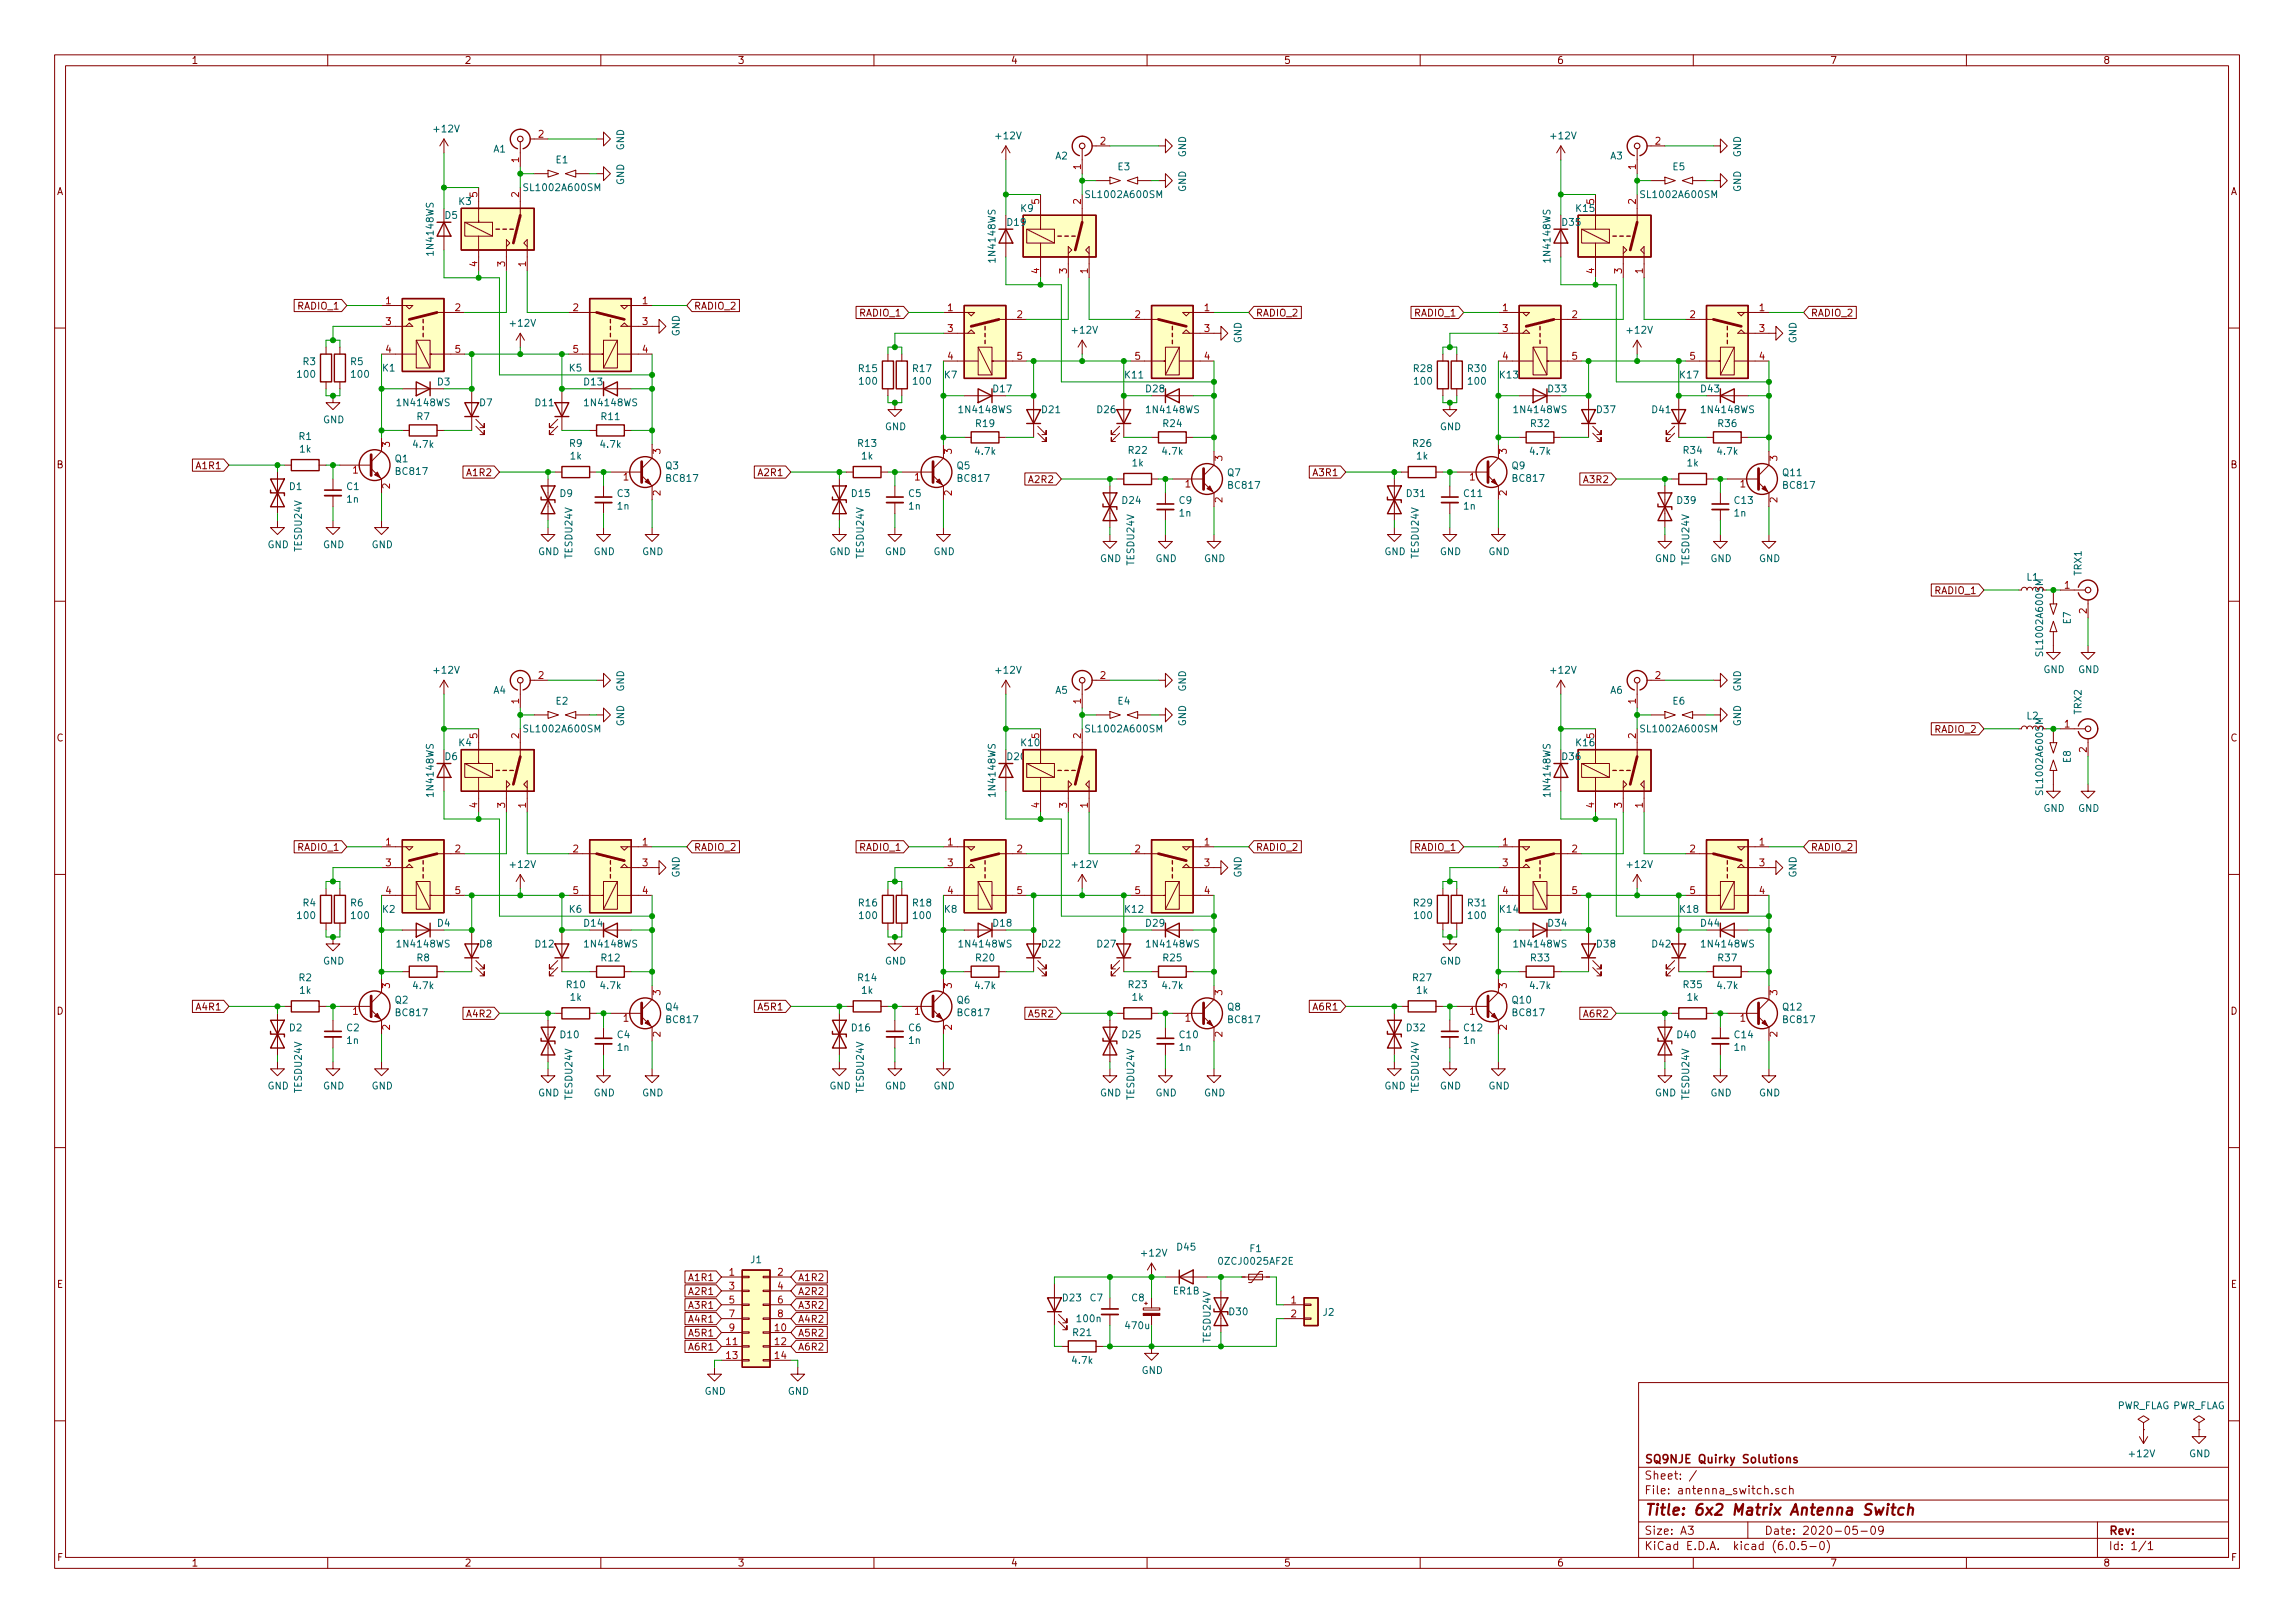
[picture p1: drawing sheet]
<svg xmlns="http://www.w3.org/2000/svg" width="420mm" height="297mm" viewBox="0 0 420 297" stroke-linecap="round" stroke-linejoin="round" font-family="sans-serif">
<defs><g id="words">
<text font-size="2.8" fill="#840000" x="301" y="277.3">Title: 6x2 Matrix Antenna Switch</text>
<g font-size="2.1" fill="#840000">
<text x="301" y="267.8">SQ9NJE Quirky Solutions</text>
<text x="301" y="273.5">File: antenna_switch.sch</text>
<text x="301" y="270.8">Sheet: /</text>
<text x="301" y="280.9">Size: A3</text>
<text x="323" y="280.9">Date: 2020-05-09</text>
<text x="386" y="280.9">Rev:</text>
<text x="301" y="283.7">KiCad E.D.A. kicad (6.0.5-0)</text>
<text x="386" y="283.7">Id: 1/1</text>
</g>
<g font-size="1.8" fill="#840000">
<text x="35" y="11.7">1</text>
<text x="85" y="11.7">2</text>
<text x="135" y="11.7">3</text>
<text x="185" y="11.7">4</text>
<text x="235" y="11.7">5</text>
<text x="285" y="11.7">6</text>
<text x="335" y="11.7">7</text>
<text x="385" y="11.7">8</text>
<text x="10.3" y="35.7">A</text>
<text x="408.3" y="35.7">A</text>
<text x="54.6" y="56.6">RADIO_1</text>
<text x="127" y="56.6">RADIO_2</text>
<text x="157.4" y="57.9">RADIO_1</text>
<text x="229.9" y="57.9">RADIO_2</text>
<text x="259" y="57.9">RADIO_1</text>
<text x="331.5" y="57.9">RADIO_2</text>
<text x="10.3" y="85.7">B</text>
<text x="36.1" y="85.9">A1R1</text>
<text x="85.6" y="87.1">A1R2</text>
<text x="139" y="87.1">A2R1</text>
<text x="188.5" y="88.4">A2R2</text>
<text x="240.6" y="87.1">A3R1</text>
<text x="290.1" y="88.4">A3R2</text>
<text x="408.3" y="85.7">B</text>
<text x="354.3" y="108.7">RADIO_1</text>
<text x="374" y="119.6" transform="rotate(-90 374 119.6)">SL1002A600SM</text>
<text x="10.3" y="135.7">C</text>
<text x="354.3" y="134.1">RADIO_2</text>
<text x="408.3" y="135.7">C</text>
<text x="374" y="145" transform="rotate(-90 374 145)">SL1002A600SM</text>
<text x="54.6" y="155.7">RADIO_1</text>
<text x="127" y="155.7">RADIO_2</text>
<text x="157.4" y="155.7">RADIO_1</text>
<text x="229.9" y="155.7">RADIO_2</text>
<text x="259" y="155.7">RADIO_1</text>
<text x="331.5" y="155.7">RADIO_2</text>
<text x="10.3" y="185.7">D</text>
<text x="36.1" y="184.9">A4R1</text>
<text x="139" y="184.9">A5R1</text>
<text x="240.6" y="184.9">A6R1</text>
<text x="408.3" y="185.7">D</text>
<text x="85.6" y="186.2">A4R2</text>
<text x="188.5" y="186.2">A5R2</text>
<text x="290.1" y="186.2">A6R2</text>
<text x="10.4" y="235.7">E</text>
<text x="126.3" y="234.4">A1R1</text>
<text x="126.3" y="237">A2R1</text>
<text x="126.3" y="239.5">A3R1</text>
<text x="146" y="239.5">A3R2</text>
<text x="146" y="237">A2R2</text>
<text x="146" y="234.4">A1R2</text>
<text x="408.4" y="235.7">E</text>
<text x="126.3" y="242.1">A4R1</text>
<text x="126.3" y="244.6">A5R1</text>
<text x="146" y="242.1">A4R2</text>
<text x="146" y="244.6">A5R2</text>
<text x="126.3" y="247.1">A6R1</text>
<text x="146" y="247.1">A6R2</text>
<text x="10.4" y="285.7">F</text>
<text x="35" y="286.7">1</text>
<text x="85" y="286.7">2</text>
<text x="135" y="286.7">3</text>
<text x="185" y="286.7">4</text>
<text x="235" y="286.7">5</text>
<text x="285" y="286.7">6</text>
<text x="335" y="286.7">7</text>
<text x="385" y="286.7">8</text>
<text x="408.4" y="285.7">F</text>
</g>
<g font-size="1.8" fill="#006464">
<text x="79.6" y="24.2">+12V</text>
<text x="90.4" y="27.9">A1</text>
<text x="101.8" y="29.9">E1</text>
<text x="114.2" y="27.5" transform="rotate(-90 114.2 27.5)">GND</text>
<text x="182.4" y="25.5">+12V</text>
<text x="193.2" y="29.2">A2</text>
<text x="217.1" y="28.8" transform="rotate(-90 217.1 28.8)">GND</text>
<text x="284" y="25.5">+12V</text>
<text x="294.8" y="29.2">A3</text>
<text x="318.7" y="28.8" transform="rotate(-90 318.7 28.8)">GND</text>
<text x="96.3" y="35">SL1002A600SM</text>
<text x="114.2" y="33.9" transform="rotate(-90 114.2 33.9)">GND</text>
<text x="204.7" y="31.2">E3</text>
<text x="217.1" y="35.1" transform="rotate(-90 217.1 35.1)">GND</text>
<text x="306.3" y="31.2">E5</text>
<text x="318.7" y="35.1" transform="rotate(-90 318.7 35.1)">GND</text>
<text x="81.5" y="40">D5</text>
<text x="84" y="37.5">K3</text>
<text x="184.5" y="41.3">D19</text>
<text x="186.9" y="38.8">K9</text>
<text x="199.2" y="36.2">SL1002A600SM</text>
<text x="286.1" y="41.3">D35</text>
<text x="288.6" y="38.8">K15</text>
<text x="300.8" y="36.2">SL1002A600SM</text>
<text x="79.4" y="46.5" transform="rotate(-90 79.4 46.5)">1N4148WS</text>
<text x="182.2" y="47.8" transform="rotate(-90 182.2 47.8)">1N4148WS</text>
<text x="283.8" y="47.8" transform="rotate(-90 283.8 47.8)">1N4148WS</text>
<text x="93.5" y="59.8">+12V</text>
<text x="124.4" y="61.6" transform="rotate(-90 124.4 61.6)">GND</text>
<text x="196.4" y="61">+12V</text>
<text x="227.3" y="62.8" transform="rotate(-90 227.3 62.8)">GND</text>
<text x="298" y="61">+12V</text>
<text x="328.9" y="62.8" transform="rotate(-90 328.9 62.8)">GND</text>
<text x="54.6" y="69.1">100</text>
<text x="55.5" y="66.8">R3</text>
<text x="64.2" y="66.8">R5</text>
<text x="64.4" y="69.1">100</text>
<text x="70" y="68">K1</text>
<text x="80.1" y="70.5">D3</text>
<text x="104.2" y="68">K5</text>
<text x="107" y="70.5">D13</text>
<text x="157.3" y="68.1">R15</text>
<text x="157.4" y="70.4">100</text>
<text x="167.2" y="68.1">R17</text>
<text x="167.3" y="70.4">100</text>
<text x="172.9" y="69.3">K7</text>
<text x="181.9" y="71.8">D17</text>
<text x="206" y="69.3">K11</text>
<text x="209.9" y="71.8">D28</text>
<text x="258.9" y="68.1">R28</text>
<text x="259" y="70.4">100</text>
<text x="268.8" y="68.1">R30</text>
<text x="268.9" y="70.4">100</text>
<text x="274.6" y="69.3">K13</text>
<text x="283.5" y="71.8">D33</text>
<text x="307.6" y="69.3">K17</text>
<text x="311.5" y="71.8">D43</text>
<text x="59.1" y="77.5">GND</text>
<text x="72.9" y="74.3">1N4148WS</text>
<text x="76.3" y="76.9">R7</text>
<text x="87.8" y="74.3">D7</text>
<text x="98.1" y="74.3">D11</text>
<text x="107.3" y="74.3">1N4148WS</text>
<text x="110.1" y="76.9">R11</text>
<text x="175.8" y="75.6">1N4148WS</text>
<text x="190.8" y="75.6">D21</text>
<text x="200.9" y="75.6">D26</text>
<text x="210.1" y="75.6">1N4148WS</text>
<text x="277.4" y="75.6">1N4148WS</text>
<text x="292.4" y="75.6">D37</text>
<text x="302.5" y="75.6">D41</text>
<text x="311.7" y="75.6">1N4148WS</text>
<text x="54.7" y="80.5">R1</text>
<text x="54.9" y="82.8">1k</text>
<text x="75.7" y="82">4.7k</text>
<text x="104.3" y="81.8">R9</text>
<text x="110" y="82">4.7k</text>
<text x="157.1" y="81.8">R13</text>
<text x="162" y="78.7">GND</text>
<text x="178.6" y="83.2">4.7k</text>
<text x="178.7" y="78.1">R19</text>
<text x="206.7" y="83">R22</text>
<text x="212.9" y="83.2">4.7k</text>
<text x="213" y="78.1">R24</text>
<text x="258.7" y="81.8">R26</text>
<text x="263.6" y="78.7">GND</text>
<text x="280.2" y="83.2">4.7k</text>
<text x="280.3" y="78.1">R32</text>
<text x="308.3" y="83">R34</text>
<text x="314.5" y="83.2">4.7k</text>
<text x="314.6" y="78.1">R36</text>
<text x="53" y="89.7">D1</text>
<text x="63.5" y="89.7">C1</text>
<text x="72.3" y="84.6">Q1</text>
<text x="72.6" y="86.9">BC817</text>
<text x="104.4" y="84.1">1k</text>
<text x="121.9" y="85.9">Q3</text>
<text x="122.1" y="88.2">BC817</text>
<text x="157.8" y="84.1">1k</text>
<text x="175.2" y="85.9">Q5</text>
<text x="175.4" y="88.2">BC817</text>
<text x="207.3" y="85.4">1k</text>
<text x="224.7" y="87.1">Q7</text>
<text x="225" y="89.4">BC817</text>
<text x="259.4" y="84.1">1k</text>
<text x="276.8" y="85.9">Q9</text>
<text x="277" y="88.2">BC817</text>
<text x="308.9" y="85.4">1k</text>
<text x="326.4" y="87.1">Q11</text>
<text x="326.6" y="89.4">BC817</text>
<text x="63.5" y="92">1n</text>
<text x="102.5" y="90.9">D9</text>
<text x="113" y="90.9">C3</text>
<text x="113.1" y="93.3">1n</text>
<text x="156" y="90.9">D15</text>
<text x="166.4" y="90.9">C5</text>
<text x="166.4" y="93.3">1n</text>
<text x="205.5" y="92.2">D24</text>
<text x="215.9" y="92.2">C9</text>
<text x="215.9" y="94.5">1n</text>
<text x="257.6" y="90.9">D31</text>
<text x="268" y="93.3">1n</text>
<text x="268.1" y="90.9">C11</text>
<text x="307.1" y="92.2">D39</text>
<text x="317.5" y="94.5">1n</text>
<text x="317.6" y="92.2">C13</text>
<text x="49" y="100.3">GND</text>
<text x="55.2" y="100.8" transform="rotate(-90 55.2 100.8)">TESDU24V</text>
<text x="59.1" y="100.3">GND</text>
<text x="68" y="100.3">GND</text>
<text x="98.5" y="101.6">GND</text>
<text x="108.7" y="101.6">GND</text>
<text x="117.5" y="101.6">GND</text>
<text x="151.8" y="101.6">GND</text>
<text x="162" y="101.6">GND</text>
<text x="170.9" y="101.6">GND</text>
<text x="253.4" y="101.6">GND</text>
<text x="263.6" y="101.6">GND</text>
<text x="272.5" y="101.6">GND</text>
<text x="104.8" y="102.1" transform="rotate(-90 104.8 102.1)">TESDU24V</text>
<text x="158.1" y="102.1" transform="rotate(-90 158.1 102.1)">TESDU24V</text>
<text x="201.4" y="102.9">GND</text>
<text x="207.6" y="103.4" transform="rotate(-90 207.6 103.4)">TESDU24V</text>
<text x="211.5" y="102.9">GND</text>
<text x="220.4" y="102.9">GND</text>
<text x="259.7" y="102.1" transform="rotate(-90 259.7 102.1)">TESDU24V</text>
<text x="303" y="102.9">GND</text>
<text x="309.2" y="103.4" transform="rotate(-90 309.2 103.4)">TESDU24V</text>
<text x="313.1" y="102.9">GND</text>
<text x="322" y="102.9">GND</text>
<text x="371.1" y="106.3">L1</text>
<text x="381.1" y="105.3" transform="rotate(-90 381.1 105.3)">TRX1</text>
<text x="379.1" y="114.2" transform="rotate(-90 379.1 114.2)">E7</text>
<text x="79.6" y="123.3">+12V</text>
<text x="182.4" y="123.3">+12V</text>
<text x="284" y="123.3">+12V</text>
<text x="374.1" y="123.2">GND</text>
<text x="380.4" y="123.2">GND</text>
<text x="90.4" y="127">A4</text>
<text x="101.8" y="128.9">E2</text>
<text x="114.2" y="126.6" transform="rotate(-90 114.2 126.6)">GND</text>
<text x="193.2" y="127">A5</text>
<text x="204.7" y="128.9">E4</text>
<text x="217.1" y="126.6" transform="rotate(-90 217.1 126.6)">GND</text>
<text x="294.8" y="127">A6</text>
<text x="306.3" y="128.9">E6</text>
<text x="318.7" y="126.6" transform="rotate(-90 318.7 126.6)">GND</text>
<text x="371.1" y="131.7">L2</text>
<text x="381.1" y="130.7" transform="rotate(-90 381.1 130.7)">TRX2</text>
<text x="84" y="136.6">K4</text>
<text x="96.3" y="134">SL1002A600SM</text>
<text x="114.2" y="132.9" transform="rotate(-90 114.2 132.9)">GND</text>
<text x="187" y="136.6">K10</text>
<text x="199.2" y="134">SL1002A600SM</text>
<text x="217.1" y="132.9" transform="rotate(-90 217.1 132.9)">GND</text>
<text x="288.6" y="136.6">K16</text>
<text x="300.8" y="134">SL1002A600SM</text>
<text x="318.7" y="132.9" transform="rotate(-90 318.7 132.9)">GND</text>
<text x="81.5" y="139.1">D6</text>
<text x="184.5" y="139.1">D20</text>
<text x="286.1" y="139.1">D36</text>
<text x="379.1" y="139.6" transform="rotate(-90 379.1 139.6)">E8</text>
<text x="79.4" y="145.5" transform="rotate(-90 79.4 145.5)">1N4148WS</text>
<text x="182.2" y="145.5" transform="rotate(-90 182.2 145.5)">1N4148WS</text>
<text x="283.8" y="145.5" transform="rotate(-90 283.8 145.5)">1N4148WS</text>
<text x="374.1" y="148.6">GND</text>
<text x="380.4" y="148.6">GND</text>
<text x="93.5" y="158.8">+12V</text>
<text x="124.4" y="160.6" transform="rotate(-90 124.4 160.6)">GND</text>
<text x="196.4" y="158.8">+12V</text>
<text x="227.3" y="160.6" transform="rotate(-90 227.3 160.6)">GND</text>
<text x="298" y="158.8">+12V</text>
<text x="328.9" y="160.6" transform="rotate(-90 328.9 160.6)">GND</text>
<text x="55.5" y="165.9">R4</text>
<text x="64.2" y="165.9">R6</text>
<text x="70" y="167">K2</text>
<text x="104.2" y="167">K6</text>
<text x="157.3" y="165.9">R16</text>
<text x="167.2" y="165.9">R18</text>
<text x="172.9" y="167">K8</text>
<text x="206" y="167">K12</text>
<text x="258.9" y="165.9">R29</text>
<text x="268.8" y="165.9">R31</text>
<text x="274.6" y="167">K14</text>
<text x="307.6" y="167">K18</text>
<text x="54.6" y="168.2">100</text>
<text x="64.4" y="168.2">100</text>
<text x="72.9" y="173.4">1N4148WS</text>
<text x="80.1" y="169.6">D4</text>
<text x="87.8" y="173.4">D8</text>
<text x="98.1" y="173.4">D12</text>
<text x="107" y="169.6">D14</text>
<text x="107.3" y="173.4">1N4148WS</text>
<text x="157.4" y="168.2">100</text>
<text x="167.3" y="168.2">100</text>
<text x="175.8" y="173.4">1N4148WS</text>
<text x="181.9" y="169.6">D18</text>
<text x="190.8" y="173.4">D22</text>
<text x="200.9" y="173.4">D27</text>
<text x="209.9" y="169.6">D29</text>
<text x="210.1" y="173.4">1N4148WS</text>
<text x="259" y="168.2">100</text>
<text x="268.9" y="168.2">100</text>
<text x="277.4" y="173.4">1N4148WS</text>
<text x="283.5" y="169.6">D34</text>
<text x="292.4" y="173.4">D38</text>
<text x="302.5" y="173.4">D42</text>
<text x="311.5" y="169.6">D44</text>
<text x="311.7" y="173.4">1N4148WS</text>
<text x="54.7" y="179.6">R2</text>
<text x="59.1" y="176.5">GND</text>
<text x="76.3" y="175.9">R8</text>
<text x="110.1" y="175.9">R12</text>
<text x="157.1" y="179.6">R14</text>
<text x="162" y="176.5">GND</text>
<text x="178.7" y="175.9">R20</text>
<text x="213" y="175.9">R25</text>
<text x="258.7" y="179.6">R27</text>
<text x="263.6" y="176.5">GND</text>
<text x="280.3" y="175.9">R33</text>
<text x="314.6" y="175.9">R37</text>
<text x="54.9" y="181.9">1k</text>
<text x="72.3" y="183.7">Q2</text>
<text x="72.6" y="186">BC817</text>
<text x="75.7" y="181">4.7k</text>
<text x="103.8" y="180.8">R10</text>
<text x="104.4" y="183.1">1k</text>
<text x="110" y="181">4.7k</text>
<text x="121.9" y="184.9">Q4</text>
<text x="157.8" y="181.9">1k</text>
<text x="175.2" y="183.7">Q6</text>
<text x="175.4" y="186">BC817</text>
<text x="178.6" y="181">4.7k</text>
<text x="206.7" y="180.8">R23</text>
<text x="207.3" y="183.1">1k</text>
<text x="212.9" y="181">4.7k</text>
<text x="224.7" y="184.9">Q8</text>
<text x="259.4" y="181.9">1k</text>
<text x="276.9" y="183.7">Q10</text>
<text x="277" y="186">BC817</text>
<text x="280.2" y="181">4.7k</text>
<text x="308.3" y="180.8">R35</text>
<text x="308.9" y="183.1">1k</text>
<text x="314.5" y="181">4.7k</text>
<text x="326.4" y="184.9">Q12</text>
<text x="53" y="188.7">D2</text>
<text x="63.5" y="188.7">C2</text>
<text x="63.5" y="191">1n</text>
<text x="102.6" y="190">D10</text>
<text x="113" y="190">C4</text>
<text x="122.1" y="187.2">BC817</text>
<text x="156" y="188.7">D16</text>
<text x="166.4" y="188.7">C6</text>
<text x="166.4" y="191">1n</text>
<text x="205.5" y="190">D25</text>
<text x="216" y="190">C10</text>
<text x="225" y="187.2">BC817</text>
<text x="257.6" y="188.7">D32</text>
<text x="268" y="191">1n</text>
<text x="268.1" y="188.7">C12</text>
<text x="307.1" y="190">D40</text>
<text x="317.6" y="190">C14</text>
<text x="326.6" y="187.2">BC817</text>
<text x="113.1" y="192.3">1n</text>
<text x="215.9" y="192.3">1n</text>
<text x="317.5" y="192.3">1n</text>
<text x="49" y="199.4">GND</text>
<text x="55.2" y="199.9" transform="rotate(-90 55.2 199.9)">TESDU24V</text>
<text x="59.1" y="199.4">GND</text>
<text x="68" y="199.4">GND</text>
<text x="98.5" y="200.6">GND</text>
<text x="104.8" y="201.2" transform="rotate(-90 104.8 201.2)">TESDU24V</text>
<text x="108.7" y="200.6">GND</text>
<text x="117.5" y="200.6">GND</text>
<text x="151.8" y="199.4">GND</text>
<text x="158.1" y="199.9" transform="rotate(-90 158.1 199.9)">TESDU24V</text>
<text x="162" y="199.4">GND</text>
<text x="170.9" y="199.4">GND</text>
<text x="201.4" y="200.6">GND</text>
<text x="207.6" y="201.2" transform="rotate(-90 207.6 201.2)">TESDU24V</text>
<text x="211.5" y="200.6">GND</text>
<text x="220.4" y="200.6">GND</text>
<text x="253.4" y="199.4">GND</text>
<text x="259.7" y="199.9" transform="rotate(-90 259.7 199.9)">TESDU24V</text>
<text x="263.6" y="199.4">GND</text>
<text x="272.5" y="199.4">GND</text>
<text x="303" y="200.6">GND</text>
<text x="309.2" y="201.2" transform="rotate(-90 309.2 201.2)">TESDU24V</text>
<text x="313.1" y="200.6">GND</text>
<text x="322" y="200.6">GND</text>
<text x="137.4" y="231.2">J1</text>
<text x="209.1" y="230">+12V</text>
<text x="215.5" y="228.9">D45</text>
<text x="223.5" y="231.5">0ZCJ0025AF2E</text>
<text x="228.8" y="229.1">F1</text>
<text x="194.6" y="238.2">D23</text>
<text x="199.6" y="238.2">C7</text>
<text x="207.2" y="238.2">C8</text>
<text x="214.8" y="236.9">ER1B</text>
<text x="196.5" y="244.5">R21</text>
<text x="197.3" y="242">100n</text>
<text x="206.2" y="243.2">470u</text>
<text x="221.6" y="245.6" transform="rotate(-90 221.6 245.6)">TESDU24V</text>
<text x="225.1" y="240.7">D30</text>
<text x="242.2" y="240.8">J2</text>
<text x="196.4" y="249.6">4.7k</text>
<text x="209" y="251.4">GND</text>
<text x="129" y="255.3">GND</text>
<text x="144.2" y="255.3">GND</text>
<text x="387.5" y="257.9">PWR_FLAG PWR_FLAG</text>
<text x="390" y="266.7">+12V</text>
<text x="400.8" y="266.7">GND</text>
</g>
<g font-size="1.8" fill="#a90000">
<text x="95" y="29.7" transform="rotate(-90 95 29.7)">1</text>
<text x="98.6" y="25.2">2</text>
<text x="201.4" y="26.5">2</text>
<text x="303" y="26.5">2</text>
<text x="197.9" y="31" transform="rotate(-90 197.9 31)">1</text>
<text x="299.5" y="31" transform="rotate(-90 299.5 31)">1</text>
<text x="87.4" y="36.1" transform="rotate(-90 87.4 36.1)">5</text>
<text x="95" y="36.1" transform="rotate(-90 95 36.1)">2</text>
<text x="190.2" y="37.4" transform="rotate(-90 190.2 37.4)">5</text>
<text x="197.9" y="37.4" transform="rotate(-90 197.9 37.4)">2</text>
<text x="291.8" y="37.4" transform="rotate(-90 291.8 37.4)">5</text>
<text x="299.5" y="37.4" transform="rotate(-90 299.5 37.4)">2</text>
<text x="87.4" y="48.8" transform="rotate(-90 87.4 48.8)">4</text>
<text x="92.5" y="48.8" transform="rotate(-90 92.5 48.8)">3</text>
<text x="96.3" y="48.8" transform="rotate(-90 96.3 48.8)">1</text>
<text x="190.2" y="50.1" transform="rotate(-90 190.2 50.1)">4</text>
<text x="195.3" y="50.1" transform="rotate(-90 195.3 50.1)">3</text>
<text x="199.1" y="50.1" transform="rotate(-90 199.1 50.1)">1</text>
<text x="291.8" y="50.1" transform="rotate(-90 291.8 50.1)">4</text>
<text x="296.9" y="50.1" transform="rotate(-90 296.9 50.1)">3</text>
<text x="300.7" y="50.1" transform="rotate(-90 300.7 50.1)">1</text>
<text x="70.6" y="55.7">1</text>
<text x="70.6" y="59.5">3</text>
<text x="83.3" y="56.9">2</text>
<text x="104.9" y="56.9">2</text>
<text x="117.6" y="55.7">1</text>
<text x="117.6" y="59.5">3</text>
<text x="173.5" y="56.9">1</text>
<text x="186.2" y="58.2">2</text>
<text x="207.8" y="58.2">2</text>
<text x="220.5" y="56.9">1</text>
<text x="275.1" y="56.9">1</text>
<text x="287.8" y="58.2">2</text>
<text x="309.4" y="58.2">2</text>
<text x="322.1" y="56.9">1</text>
<text x="70.6" y="64.6">4</text>
<text x="83.3" y="64.6">5</text>
<text x="104.9" y="64.6">5</text>
<text x="117.6" y="64.6">4</text>
<text x="173.5" y="60.7">3</text>
<text x="173.5" y="65.8">4</text>
<text x="186.2" y="65.8">5</text>
<text x="207.8" y="65.8">5</text>
<text x="220.5" y="60.7">3</text>
<text x="220.5" y="65.8">4</text>
<text x="275.1" y="60.7">3</text>
<text x="275.1" y="65.8">4</text>
<text x="287.8" y="65.8">5</text>
<text x="309.4" y="65.8">5</text>
<text x="322.1" y="60.7">3</text>
<text x="322.1" y="65.8">4</text>
<text x="71.4" y="81.8" transform="rotate(-90 71.4 81.8)">3</text>
<text x="120.9" y="83.1" transform="rotate(-90 120.9 83.1)">3</text>
<text x="174.2" y="83.1" transform="rotate(-90 174.2 83.1)">3</text>
<text x="275.8" y="83.1" transform="rotate(-90 275.8 83.1)">3</text>
<text x="64.6" y="86.7">1</text>
<text x="71.4" y="89.4" transform="rotate(-90 71.4 89.4)">2</text>
<text x="114.1" y="87.9">1</text>
<text x="167.5" y="87.9">1</text>
<text x="217" y="89.2">1</text>
<text x="223.8" y="84.3" transform="rotate(-90 223.8 84.3)">3</text>
<text x="269.1" y="87.9">1</text>
<text x="318.6" y="89.2">1</text>
<text x="325.4" y="84.3" transform="rotate(-90 325.4 84.3)">3</text>
<text x="120.9" y="90.7" transform="rotate(-90 120.9 90.7)">2</text>
<text x="174.2" y="90.7" transform="rotate(-90 174.2 90.7)">2</text>
<text x="223.8" y="92" transform="rotate(-90 223.8 92)">2</text>
<text x="275.8" y="90.7" transform="rotate(-90 275.8 90.7)">2</text>
<text x="325.4" y="92" transform="rotate(-90 325.4 92)">2</text>
<text x="378" y="107.7">1</text>
<text x="382" y="112.3" transform="rotate(-90 382 112.3)">2</text>
<text x="98.6" y="124.2">2</text>
<text x="201.4" y="124.2">2</text>
<text x="303" y="124.2">2</text>
<text x="95" y="128.8" transform="rotate(-90 95 128.8)">1</text>
<text x="197.9" y="128.8" transform="rotate(-90 197.9 128.8)">1</text>
<text x="299.5" y="128.8" transform="rotate(-90 299.5 128.8)">1</text>
<text x="87.4" y="135.1" transform="rotate(-90 87.4 135.1)">5</text>
<text x="95" y="135.1" transform="rotate(-90 95 135.1)">2</text>
<text x="190.2" y="135.1" transform="rotate(-90 190.2 135.1)">5</text>
<text x="197.9" y="135.1" transform="rotate(-90 197.9 135.1)">2</text>
<text x="291.8" y="135.1" transform="rotate(-90 291.8 135.1)">5</text>
<text x="299.5" y="135.1" transform="rotate(-90 299.5 135.1)">2</text>
<text x="378" y="133.1">1</text>
<text x="382" y="137.7" transform="rotate(-90 382 137.7)">2</text>
<text x="87.4" y="147.8" transform="rotate(-90 87.4 147.8)">4</text>
<text x="92.5" y="147.8" transform="rotate(-90 92.5 147.8)">3</text>
<text x="96.3" y="147.8" transform="rotate(-90 96.3 147.8)">1</text>
<text x="190.2" y="147.8" transform="rotate(-90 190.2 147.8)">4</text>
<text x="195.3" y="147.8" transform="rotate(-90 195.3 147.8)">3</text>
<text x="199.1" y="147.8" transform="rotate(-90 199.1 147.8)">1</text>
<text x="291.8" y="147.8" transform="rotate(-90 291.8 147.8)">4</text>
<text x="296.9" y="147.8" transform="rotate(-90 296.9 147.8)">3</text>
<text x="300.7" y="147.8" transform="rotate(-90 300.7 147.8)">1</text>
<text x="70.6" y="154.7">1</text>
<text x="83.3" y="156">2</text>
<text x="104.9" y="156">2</text>
<text x="117.6" y="154.7">1</text>
<text x="173.5" y="154.7">1</text>
<text x="186.2" y="156">2</text>
<text x="207.8" y="156">2</text>
<text x="220.5" y="154.7">1</text>
<text x="275.1" y="154.7">1</text>
<text x="287.8" y="156">2</text>
<text x="309.4" y="156">2</text>
<text x="322.1" y="154.7">1</text>
<text x="70.6" y="158.5">3</text>
<text x="117.6" y="158.5">3</text>
<text x="173.5" y="158.5">3</text>
<text x="220.5" y="158.5">3</text>
<text x="275.1" y="158.5">3</text>
<text x="322.1" y="158.5">3</text>
<text x="70.6" y="163.6">4</text>
<text x="83.3" y="163.6">5</text>
<text x="104.9" y="163.6">5</text>
<text x="117.6" y="163.6">4</text>
<text x="173.5" y="163.6">4</text>
<text x="186.2" y="163.6">5</text>
<text x="207.8" y="163.6">5</text>
<text x="220.5" y="163.6">4</text>
<text x="275.1" y="163.6">4</text>
<text x="287.8" y="163.6">5</text>
<text x="309.4" y="163.6">5</text>
<text x="322.1" y="163.6">4</text>
<text x="64.6" y="185.7">1</text>
<text x="71.4" y="180.9" transform="rotate(-90 71.4 180.9)">3</text>
<text x="120.9" y="182.1" transform="rotate(-90 120.9 182.1)">3</text>
<text x="167.5" y="185.7">1</text>
<text x="174.2" y="180.9" transform="rotate(-90 174.2 180.9)">3</text>
<text x="223.8" y="182.1" transform="rotate(-90 223.8 182.1)">3</text>
<text x="269.1" y="185.7">1</text>
<text x="275.8" y="180.9" transform="rotate(-90 275.8 180.9)">3</text>
<text x="325.4" y="182.1" transform="rotate(-90 325.4 182.1)">3</text>
<text x="71.4" y="188.5" transform="rotate(-90 71.4 188.5)">2</text>
<text x="114.1" y="187">1</text>
<text x="120.9" y="189.8" transform="rotate(-90 120.9 189.8)">2</text>
<text x="174.2" y="188.5" transform="rotate(-90 174.2 188.5)">2</text>
<text x="217" y="187">1</text>
<text x="223.8" y="189.8" transform="rotate(-90 223.8 189.8)">2</text>
<text x="275.8" y="188.5" transform="rotate(-90 275.8 188.5)">2</text>
<text x="318.6" y="187">1</text>
<text x="325.4" y="189.8" transform="rotate(-90 325.4 189.8)">2</text>
<text x="133.5" y="233.5">1</text>
<text x="142.4" y="233.5">2</text>
<text x="133.5" y="236">3</text>
<text x="133.5" y="238.5">5</text>
<text x="142.4" y="236">4</text>
<text x="142.4" y="238.5">6</text>
<text x="236.4" y="238.5">1</text>
<text x="133.5" y="241.1">7</text>
<text x="133.5" y="243.6">9</text>
<text x="141.9" y="243.6">10</text>
<text x="142.4" y="241.1">8</text>
<text x="236.4" y="241.1">2</text>
<text x="133" y="246.2">11</text>
<text x="133" y="248.7">13</text>
<text x="141.9" y="246.2">12</text>
<text x="141.9" y="248.7">14</text>
</g>
</g></defs>
<g fill="none" stroke="#840000" stroke-width=".18">
<path d="M10 10h400v277h-400zM12 12h396v273h-396zM60 10v2M110 10v2M160 10v2M210 10v2M260 10v2M310 10v2M360 10v2M81.3 25.4v2.6M81.3 38.1v7.7M81.3 25.4l-.8 1.3"/>
<path d="M81.3 25.4l.7 1.3M87.6 34.3v6.4v-.3M95.2 25.9v4.6M95.2 34.3v5.1M97 25.4h3.3M97.8 31.8h2.5M100.3 31.2l1.9 .6-1.9 .6zM103.5 31.8l1.9-.6v1.2zM105.4 31.8h2.5M109.2 25.4h1.3v1.3l1.3-1.3-1.3-1.2v1.2M109.2 31.8h1.3v1.3l1.3-1.3-1.3-1.3v1.3M184.1 26.7v2.5"/>
<path d="M184.1 39.4v7.6M184.1 26.7l-.7 1.3M184.1 26.7l.8 1.3M190.5 35.6v6.3v-.2M198.1 27.2v4.6M198.1 35.6v5.1M199.9 26.7h3.3M200.7 33.1h2.5M203.2 32.4l1.9 .7-1.9 .6zM206.4 33.1l1.9-.7v1.3zM208.3 33.1h2.5M212.1 33.1h1.3v1.2l1.2-1.2-1.2-1.3v1.3"/>
<path d="M212.1 26.7h1.3v1.3l1.2-1.3-1.2-1.3v1.3M285.7 26.7v2.5M285.7 39.4v7.6M285.7 26.7l-.7 1.3M285.7 26.7l.8 1.3M292.1 35.6v6.3v-.2M299.7 27.2v4.6M299.7 35.6v5.1M301.5 26.7h3.3M302.3 33.1h2.5M304.8 32.4l1.9 .7-1.9 .6zM308 33.1l1.9-.7v1.3z"/>
<path d="M309.9 33.1h2.5M313.7 33.1h1.3v1.2l1.2-1.2-1.2-1.3v1.3M313.7 26.7h1.3v1.3l1.2-1.3-1.2-1.3v1.3M53.9 54.8h8.6l1 1.1-1 1.1h-8.6zM69.8 59.7h5.8l-.7-.6-.6 .6M69.8 55.9h5.8l-.7 .7-.6-.7M80 57.2h5.1M85.1 40.7h5.1v2.5h-5.1zM85.1 40.7l5.1 2.5M87.6 43.2v6.4M92.7 45.1l.6-.6-.6-.6v5.7M96.5 45.1l-.6-.6 .6-.6v5.7"/>
<path d="M104.1 57.2h5.1M114.9 59.7l-.6-.6-.6 .6h6.9v-1.2l1.3 1.2-1.3 1.3v-1.3M114.9 55.9l-.6 .7-.6-.7h5.7M126.7 54.8h8.7v2.2h-8.7l-1-1.1zM156.7 56.1h8.7l1 1.1-1 1.1h-8.7zM172.7 57.2h5.7l-.6 .6-.6-.6M182.9 58.5h5.1M188 41.9h5v2.6h-5zM188 41.9l5 2.6M190.5 44.5v6.3M195.6 46.4l.6-.6-.6-.7v5.7M199.4 46.4l-.6-.6 .6-.7v5.7"/>
<path d="M207 58.5h5.1M217.8 57.2l-.6 .6-.7-.6h5.7M229.6 56.1h8.6v2.2h-8.6l-1-1.1zM258.3 56.1h8.7l1 1.1-1 1.1h-8.7zM274.3 57.2h5.7l-.6 .6-.6-.6M284.5 58.5h5.1M289.6 41.9h5v2.6h-5zM289.6 41.9l5 2.6M292.1 44.5v6.3M297.2 46.4l.6-.6-.6-.7v5.7M301 46.4l-.6-.6 .6-.7v5.7M308.6 58.5h5.1"/>
<path d="M319.4 57.2l-.6 .6-.7-.6h5.7M331.2 56.1h8.6v2.2h-8.6l-1-1.1zM10 60h2M59.7 63.5v1.3M59.7 69.9v1.3M61 72.4v1.3h1.2l-1.2 1.3-1.3-1.3h1.3M62.2 63.5v1.3M62.2 69.9v1.3M69.8 64.8h6.4M73.7 71.2h7.6M73.7 78.8h1.2M76.2 62.3h2.5v5h-2.5z"/>
<path d="M76.2 62.3l2.5 5M79 64.8h-.3h6.4M80 78.8h1.3M86.4 71.2v7.6M87.1 78l1.5 1.5v-.7v.7h-.7M87.1 76.7l1.5 1.6v-.8v.8h-.7M95.2 61v2.5M95.2 61l-.7 1.3M95.2 61l.8 1.3M102.1 78l-1.5 1.5v-.7v.7h.7M102.1 76.7l-1.5 1.6v-.8v.8h.7M102.9 71.2v7.6"/>
<path d="M104.1 64.8h6.4h-.3M107.9 78.8h1.3M110.5 62.3h2.5v5h-2.5zM110.5 71.2h5.1M113 64.8h6.4M113 62.3l-2.5 5M114.3 78.8h1.3M162.6 64.8v1.3M162.6 71.2v1.2M163.8 73.7v1.3h1.3l-1.3 1.2-1.2-1.2h1.2M165.1 64.8v1.3M165.1 71.2v1.2"/>
<path d="M172.7 61h5.7l-.6-.6-.6 .6M172.7 66.1h6.4M176.5 72.4h7.6M179.1 63.5h2.5v5.1h-2.5zM179.1 63.5l2.5 5.1M181.9 66.1h-.3h6.4M189.2 72.4v7.6M190 79.3l1.5 1.5v-.8v.8h-.7M190 78l1.5 1.5v-.7v.7h-.7M198.1 62.3l-.7 1.2M198.1 62.3v2.5M198.1 62.3l.8 1.2"/>
<path d="M205 79.3l-1.5 1.5v-.8v.8h.7M205 78l-1.5 1.5v-.7v.7h.7M205.7 72.4v7.6M207 66.1h6.4h-.3M213.4 63.5h2.5v5.1h-2.5zM213.4 72.4h5M215.9 66.1h6.3M215.9 63.5l-2.5 5.1M217.8 61l-.6-.6-.7 .6h7v-1.3l1.3 1.3-1.3 1.3v-1.3M264.2 64.8v1.3M264.2 71.2v1.2M265.4 73.7v1.3h1.3l-1.3 1.2-1.2-1.2h1.2"/>
<path d="M266.7 64.8v1.3M266.7 71.2v1.2M274.3 61h5.7l-.6-.6-.6 .6M274.3 66.1h6.4M278.1 72.4h5.1M280.7 63.5h2.5v5.1h-2.5zM280.7 63.5l2.5 5.1M283.5 66.1h-.3h6.4M290.8 72.4v7.6M291.6 79.3l1.5 1.5v-.8v.8h-.7M291.6 78l1.5 1.5v-.7v.7h-.7M299.7 62.3l-.7 1.2"/>
<path d="M299.7 62.3v2.5M299.7 62.3l.8 1.2M306.6 79.3l-1.5 1.5v-.8v.8h.7M306.6 78l-1.5 1.5v-.7v.7h.7M307.3 72.4v7.6M308.6 66.1h6.4h-.3M315 63.5h2.5v5.1h-2.5zM315 72.4h5M317.5 63.5l-2.5 5.1M317.5 66.1h6.3M319.4 61l-.6-.6-.7 .6h7v-1.3l1.3 1.3-1.3 1.3v-1.3M408 60h2"/>
<path d="M35.2 84h5.8l.9 1.1-.9 1.1h-5.8zM50.8 95.3v1.3h1.3l-1.3 1.2-1.3-1.2h1.3M50.8 86.4v7.6M52.1 85.1h1.2M58.4 85.1h1.3M61 95.3v1.3h1.2l-1.2 1.2-1.3-1.2h1.3M61 87.7v2M61 90.7v2M62.2 85.1h5.7M67.9 85.8l1.9 1.9v2.5M69.8 95.3v1.3h1.3l-1.3 1.2-1.2-1.2h1.2M69.8 80v2.6l-1.9 1.9"/>
<path d="M84.8 85.3h5.7l.9 1.1-.9 1.1h-5.7zM100.3 96.6v1.2h1.3l-1.3 1.3-1.2-1.3h1.2M100.3 87.7v7.6M101.6 86.4h1.3M107.9 86.4h1.3M110.5 96.6v1.2h1.3l-1.3 1.3-1.3-1.3h1.3M110.5 88.9v2.1M110.5 92v2M111.8 86.4h5.7M117.5 87l1.9 1.9v2.6M119.4 96.6v1.2h1.2l-1.2 1.3-1.3-1.3h1.3M119.4 81.3v2.6l-1.9 1.9"/>
<path d="M138.1 85.3h5.7l1 1.1-1 1.1h-5.7zM153.7 96.6v1.2h1.2l-1.2 1.3-1.3-1.3h1.3M153.7 87.7v7.6M154.9 86.4h1.3M161.3 86.4h1.3M163.8 96.6v1.2h1.3l-1.3 1.3-1.2-1.3h1.2M163.8 88.9v2.1M163.8 92v2M165.1 86.4h5.7M170.8 87l1.9 1.9v2.6M172.7 96.6v1.2h1.3l-1.3 1.3-1.3-1.3h1.3M172.7 81.3v2.6l-1.9 1.9"/>
<path d="M176.5 80h1.3M182.9 80h1.2M187.6 86.6h5.8l.9 1.1-.9 1.1h-5.8zM203.2 97.8v1.3h1.3l-1.3 1.3-1.3-1.3h1.3M203.2 88.9v7.7M204.5 87.7h1.2M210.8 87.7h1.3M210.8 80h1.3M213.4 97.8v1.3h1.2l-1.2 1.3-1.3-1.3h1.3M213.4 90.2v2M213.4 93.3v2M214.6 87.7h5.7"/>
<path d="M217.2 80h1.2M220.3 88.3l1.9 1.9v2.5M222.2 97.8v1.3h1.3l-1.3 1.3-1.2-1.3h1.2M222.2 82.6v2.5l-1.9 1.9M239.7 85.3h5.7l1 1.1-1 1.1h-5.7zM255.3 96.6v1.2h1.2l-1.2 1.3-1.3-1.3h1.3M255.3 87.7v7.6M256.5 86.4h1.3M262.9 86.4h1.3M265.4 96.6v1.2h1.3l-1.3 1.3-1.2-1.3h1.2M265.4 88.9v2.1M265.4 92v2"/>
<path d="M266.7 86.4h5.7M272.4 87l1.9 1.9v2.6M274.3 96.6v1.2h1.3l-1.3 1.3-1.3-1.3h1.3M274.3 81.3v2.6l-1.9 1.9M278.1 80h1.3M284.5 80h1.2M289.2 86.6h5.8l.9 1.1-.9 1.1h-5.8zM304.8 97.8v1.3h1.3l-1.3 1.3-1.3-1.3h1.3M304.8 88.9v7.7M306.1 87.7h1.2M312.4 87.7h1.3M312.4 80h1.3"/>
<path d="M315 97.8v1.3h1.2l-1.2 1.3-1.3-1.3h1.3M315 90.2v2M315 93.3v2M316.2 87.7h5.7M318.8 80h1.2M321.9 88.3l1.9 1.9v2.5M323.8 97.8v1.3h1.3l-1.3 1.3-1.2-1.3h1.2M323.8 82.6v2.5l-1.9 1.9M10 110h2M353.6 106.9h8.7l.9 1.1-.9 1.1h-8.7zM372.1 108l-.1-.3-.2-.2-.5 .1-.2 .4-.2-.4-.3-.1-.4 .1-.1 .4h-.5M375.3 110.5h1.3l-.7 1.9z"/>
<path d="M375.9 115.6v3.8h1.3l-1.3 1.3-1.3-1.3h1.3M375.9 113.7l.7 1.9h-1.3zM375.9 108v2.5M377.2 108h4.6M382.3 118.1v1.3h1.2l-1.2 1.3-1.3-1.3h1.3M382.3 109.8v3.3M408 110h2M81.3 124.5v2.5M81.3 137.2v7.6M81.3 124.5l-.8 1.3M81.3 124.5l.7 1.3M85.1 139.7h5.1v2.6h-5.1z"/>
<path d="M85.1 139.7l5.1 2.6M87.6 133.4v6.3v-.2M95.2 125v4.6M95.2 133.4v5.1M97 124.5h3.3M97.8 130.8h2.5M100.3 130.2l1.9 .6-1.9 .7zM103.5 130.8l1.9-.6v1.3zM105.4 130.8h2.5M109.2 130.8h1.3v1.3l1.3-1.3-1.3-1.2v1.2M109.2 124.5h1.3v1.3l1.3-1.3-1.3-1.3v1.3M184.1 124.5v2.5"/>
<path d="M184.1 137.2v7.6M184.1 124.5l-.7 1.3M184.1 124.5l.8 1.3M188 139.7h5v2.6h-5zM188 139.7l5 2.6M190.5 133.4v6.3v-.2M198.1 125v4.6M198.1 133.4v5.1M199.9 124.5h3.3M200.7 130.8h2.5M203.2 130.2l1.9 .6-1.9 .7zM206.4 130.8l1.9-.6v1.3z"/>
<path d="M208.3 130.8h2.5M212.1 130.8h1.3v1.3l1.2-1.3-1.2-1.2v1.2M212.1 124.5h1.3v1.3l1.2-1.3-1.2-1.3v1.3M285.7 124.5v2.5M285.7 137.2v7.6M285.7 124.5l-.7 1.3M285.7 124.5l.8 1.3M289.6 139.7h5v2.6h-5zM289.6 139.7l5 2.6M292.1 133.4v6.3v-.2M299.7 125v4.6M299.7 133.4v5.1"/>
<path d="M301.5 124.5h3.3M302.3 130.8h2.5M304.8 130.2l1.9 .6-1.9 .7zM308 130.8l1.9-.6v1.3zM309.9 130.8h2.5M313.7 130.8h1.3v1.3l1.2-1.3-1.2-1.2v1.2M313.7 124.5h1.3v1.3l1.2-1.3-1.2-1.3v1.3M353.6 132.3h8.7l.9 1.1-.9 1.1h-8.7zM372.1 133.4l-.1-.3-.2-.2-.5 .1-.2 .4-.2-.4-.3-.1-.4 .1-.1 .4h-.5M375.3 135.9h1.3l-.7 1.9zM375.9 139.1l.7 1.9h-1.3zM375.9 133.4v2.5"/>
<path d="M377.2 133.4h4.6M382.3 135.2v3.3M53.9 153.9h8.6l1 1.1-1 1.1h-8.6zM69.8 158.8h5.8l-.7-.6-.6 .6M69.8 155h5.8l-.7 .6-.6-.6M80 156.2h5.1M87.6 142.3v6.3M92.7 144.2l.6-.7-.6-.6v5.7M96.5 144.2l-.6-.7 .6-.6v5.7M104.1 156.2h5.1M114.9 158.8l-.6-.6-.6 .6h6.9v-1.3l1.3 1.3-1.3 1.3v-1.3M114.9 155l-.6 .6-.6-.6h5.7"/>
<path d="M126.7 153.9h8.7v2.2h-8.7l-1-1.1zM156.7 153.9h8.7l1 1.1-1 1.1h-8.7zM172.7 158.8h5.7l-.6-.6-.6 .6M172.7 155h5.7l-.6 .6-.6-.6M182.9 156.2h5.1M190.5 142.3v6.3M195.6 144.2l.6-.7-.6-.6v5.7M199.4 144.2l-.6-.7 .6-.6v5.7M207 156.2h5.1M217.8 158.8l-.6-.6-.7 .6h7v-1.3l1.3 1.3-1.3 1.3v-1.3M217.8 155l-.6 .6-.7-.6h5.7M229.6 153.9h8.6v2.2h-8.6l-1-1.1z"/>
<path d="M258.3 153.9h8.7l1 1.1-1 1.1h-8.7zM274.3 158.8h5.7l-.6-.6-.6 .6M274.3 155h5.7l-.6 .6-.6-.6M284.5 156.2h5.1M292.1 142.3v6.3M297.2 144.2l.6-.7-.6-.6v5.7M301 144.2l-.6-.7 .6-.6v5.7M308.6 156.2h5.1M319.4 158.8l-.6-.6-.7 .6h7v-1.3l1.3 1.3-1.3 1.3v-1.3M319.4 155l-.6 .6-.7-.6h5.7M331.2 153.9h8.6v2.2h-8.6l-1-1.1zM375.9 141v3.8h1.3l-1.3 1.3-1.3-1.3h1.3"/>
<path d="M382.3 143.5v1.3h1.2l-1.2 1.3-1.3-1.3h1.3M10 160h2M59.7 162.6v1.3M59.7 168.9v1.3M61 171.5v1.3h1.2l-1.2 1.2-1.3-1.2h1.3M62.2 162.6v1.3M62.2 168.9v1.3M69.8 163.9h6.4M69.8 179.1v2.5l-1.9 2M73.7 177.8h1.2M73.7 170.2h7.6M76.2 161.3h2.5v5.1h-2.5z"/>
<path d="M76.2 161.3l2.5 5.1M79 163.9h-.3h6.4M80 177.8h1.3M86.4 170.2v7.6M87.1 177.1l1.5 1.5v-.8v.8h-.7M87.1 175.8l1.5 1.5v-.7v.7h-.7M95.2 160.1v2.5M95.2 160.1l-.7 1.2M95.2 160.1l.8 1.2M102.1 177.1l-1.5 1.5v-.8v.8h.7M102.1 175.8l-1.5 1.5v-.7v.7h.7M102.9 170.2v7.6"/>
<path d="M104.1 163.9h6.4h-.3M107.9 177.8h1.3M107.9 170.2h7.7M110.5 161.3h2.5v5.1h-2.5zM113 163.9h6.4M113 161.3l-2.5 5.1M114.3 177.8h1.3M162.6 162.6v1.3M162.6 168.9v1.3M163.8 171.5v1.3h1.3l-1.3 1.2-1.2-1.2h1.2M165.1 162.6v1.3M165.1 168.9v1.3"/>
<path d="M172.7 163.9h6.4M172.7 179.1v2.5l-1.9 2M176.5 177.8h1.3M176.5 170.2h5.1M179.1 161.3h2.5v5.1h-2.5zM179.1 161.3l2.5 5.1M181.9 163.9h-.3h6.4M182.9 177.8h1.2M189.2 170.2v7.6M190 177.1l1.5 1.5v-.8v.8h-.7M190 175.8l1.5 1.5v-.7v.7h-.7M198.1 160.1v2.5"/>
<path d="M198.1 160.1l-.7 1.2M198.1 160.1l.8 1.2M205 177.1l-1.5 1.5v-.8v.8h.7M205 175.8l-1.5 1.5v-.7v.7h.7M205.7 170.2v7.6M207 163.9h6.4h-.3M210.8 177.8h1.3M213.4 161.3h2.5v5.1h-2.5zM213.4 170.2h5M215.9 163.9h6.3M215.9 161.3l-2.5 5.1M217.2 177.8h1.2"/>
<path d="M264.2 162.6v1.3M264.2 168.9v1.3M265.4 171.5v1.3h1.3l-1.3 1.2-1.2-1.2h1.2M266.7 162.6v1.3M266.7 168.9v1.3M274.3 163.9h6.4M274.3 179.1v2.5l-1.9 2M278.1 177.8h1.3M278.1 170.2h5.1M280.7 161.3h2.5v5.1h-2.5zM280.7 161.3l2.5 5.1M283.5 163.9h-.3h6.4"/>
<path d="M284.5 177.8h1.2M290.8 170.2v7.6M291.6 177.1l1.5 1.5v-.8v.8h-.7M291.6 175.8l1.5 1.5v-.7v.7h-.7M299.7 160.1v2.5M299.7 160.1l-.7 1.2M299.7 160.1l.8 1.2M306.6 177.1l-1.5 1.5v-.8v.8h.7M306.6 175.8l-1.5 1.5v-.7v.7h.7M307.3 170.2v7.6M308.6 163.9h6.4h-.3M312.4 177.8h1.3"/>
<path d="M312.4 170.2h7.6M315 161.3h2.5v5.1h-2.5zM317.5 163.9h6.3M317.5 161.3l-2.5 5.1M318.8 177.8h1.2M408 160h2M35.2 183.1h5.8l.9 1.1-.9 1.1h-5.8zM50.8 194.3v1.3h1.3l-1.3 1.3-1.3-1.3h1.3M50.8 185.5v7.6M52.1 184.2h1.2M58.4 184.2h1.3M61 194.3v1.3h1.2l-1.2 1.3-1.3-1.3h1.3"/>
<path d="M61 186.7v2.1M61 189.8v2M62.2 184.2h5.7M67.9 184.8l1.9 1.9v2.6M69.8 194.3v1.3h1.3l-1.3 1.3-1.2-1.3h1.2M84.8 184.3h5.7l.9 1.2-.9 1.1h-5.7zM100.3 195.6v1.3h1.3l-1.3 1.3-1.2-1.3h1.2M100.3 186.7v7.6M101.6 185.5h1.3M107.9 185.5h1.3M110.5 195.6v1.3h1.3l-1.3 1.3-1.3-1.3h1.3M110.5 188v2"/>
<path d="M110.5 191v2.1M111.8 185.5h5.7M117.5 186.1l1.9 1.9v2.5M119.4 195.6v1.3h1.2l-1.2 1.3-1.3-1.3h1.3M119.4 180.4v2.5l-1.9 1.9M138.1 183.1h5.7l1 1.1-1 1.1h-5.7zM153.7 194.3v1.3h1.2l-1.2 1.3-1.3-1.3h1.3M153.7 185.5v7.6M154.9 184.2h1.3M161.3 184.2h1.3M163.8 194.3v1.3h1.3l-1.3 1.3-1.2-1.3h1.2M163.8 186.7v2.1"/>
<path d="M163.8 189.8v2M165.1 184.2h5.7M170.8 184.8l1.9 1.9v2.6M172.7 194.3v1.3h1.3l-1.3 1.3-1.3-1.3h1.3M187.6 184.3h5.8l.9 1.2-.9 1.1h-5.8zM203.2 195.6v1.3h1.3l-1.3 1.3-1.3-1.3h1.3M203.2 186.7v7.6M204.5 185.5h1.2M210.8 185.5h1.3M213.4 195.6v1.3h1.2l-1.2 1.3-1.3-1.3h1.3M213.4 188v2M213.4 191v2.1"/>
<path d="M214.6 185.5h5.7M220.3 186.1l1.9 1.9v2.5M222.2 195.6v1.3h1.3l-1.3 1.3-1.2-1.3h1.2M222.2 180.4v2.5l-1.9 1.9M239.7 183.1h5.7l1 1.1-1 1.1h-5.7zM255.3 194.3v1.3h1.2l-1.2 1.3-1.3-1.3h1.3M255.3 185.5v7.6M256.5 184.2h1.3M262.9 184.2h1.3M265.4 194.3v1.3h1.3l-1.3 1.3-1.2-1.3h1.2M265.4 186.7v2.1M265.4 189.8v2"/>
<path d="M266.7 184.2h5.7M272.4 184.8l1.9 1.9v2.6M274.3 194.3v1.3h1.3l-1.3 1.3-1.3-1.3h1.3M289.2 184.3h5.8l.9 1.2-.9 1.1h-5.8zM304.8 195.6v1.3h1.3l-1.3 1.3-1.3-1.3h1.3M304.8 186.7v7.6M306.1 185.5h1.2M312.4 185.5h1.3M315 195.6v1.3h1.2l-1.2 1.3-1.3-1.3h1.3M315 188v2M315 191v2.1M316.2 185.5h5.7"/>
<path d="M321.9 186.1l1.9 1.9v2.5M323.8 195.6v1.3h1.3l-1.3 1.3-1.2-1.3h1.2M323.8 180.4v2.5l-1.9 1.9M10 210h2M408 210h2M125.4 232.6h5.7l1 1.1-1 1.1h-5.7zM125.4 235.1h5.7l1 1.2-1 1.1h-5.7zM125.4 237.7h5.7l1 1.1-1 1.1h-5.7zM132.1 238.8h3.8M132.1 233.7h3.8M132.1 236.3h3.8M135.9 238.7h1.3v.2h-1.3z"/>
<path d="M135.9 236.1h1.3v.3h-1.3zM135.9 233.6h1.3v.2h-1.3zM139.7 238.7h1.3v.2h-1.3zM139.7 236.1h1.3v.3h-1.3zM139.7 233.6h1.3v.2h-1.3zM141 238.8h3.8M141 233.7h3.8M141 236.3h3.8M145.7 237.7h5.8v2.2h-5.8l-.9-1.1zM145.7 235.1h5.8v2.3h-5.8l-.9-1.1zM145.7 232.6h5.8v2.2h-5.8l-.9-1.1zM193 235v7.6"/>
<path d="M203.2 237.5v2.1M209.3 239.4h3v.4h-3zM209.5 238.5h.6M210.8 231.2v2.5M210.8 237.5v1.9M210.8 231.2l-.7 1.2M210.8 231.2l.8 1.2M213.4 233.7h7.6M223.5 236.3v7.6M227.3 233.7h5.1M228.6 233.2h2.5v1h-2.5zM231.1 232.7h-.5l-1.5 2h-.5"/>
<path d="M234.9 238.8h3.9M238.8 238.7h1.2v.2h-1.2zM125.4 240.2h5.7l1 1.1-1 1.1h-5.7zM125.4 245.3h5.7l1 1.1-1 1.1h-5.7zM125.4 242.8h5.7l1 1.1-1 1.1h-5.7zM130.8 250.2v1.3h1.3l-1.3 1.3-1.3-1.3h1.3M132.1 246.4h3.8M132.1 241.3h3.8M132.1 243.9h3.8M132.1 249h3.8M135.9 248.8h1.3v.3h-1.3zM135.9 246.3h1.3v.2h-1.3z"/>
<path d="M135.9 243.7h1.3v.3h-1.3zM135.9 241.2h1.3v.3h-1.3zM139.7 248.8h1.3v.3h-1.3zM139.7 246.3h1.3v.2h-1.3zM139.7 243.7h1.3v.3h-1.3zM139.7 241.2h1.3v.3h-1.3zM141 246.4h3.8M141 241.3h3.8M141 243.9h3.8M141 249h3.8M145.7 240.2h5.8v2.2h-5.8l-.9-1.1zM145.7 245.3h5.8v2.2h-5.8l-.9-1.1z"/>
<path d="M145.7 242.8h5.8v2.2h-5.8l-.9-1.1zM146 250.2v1.3h1.3l-1.3 1.3-1.2-1.3h1.2M193.8 241.8l1.5 1.6v-.8v.8h-.7M193.8 240.6l1.5 1.5v-.8v.8h-.7M194.3 246.4h1.3M200.7 246.4h1.2M203.2 240.6v2M210.8 246.4v1.3h1.3l-1.3 1.3-1.3-1.3h1.3M210.8 240.8v1.8M234.9 241.3h3.9M238.8 241.2h1.2v.3h-1.2zM300 253h108v32h-108z"/>
<path d="M10 260h2M300 278.5h108M300 274.5h108M300 268.5h108M309.1 279.3h.9l-.5 .6 .4 .1v.7l-.2 .1h-.4l-.2-.1M310.6 269.1l-1.3 2M320 278.5v3M324.4 273.3v.1M325.6 272.5l-.3-.1-.2 .2v.2l.5 .2v.3h-.5M327 272.5l-.4-.1-.3 .3v.4l.1 .2h.6M327.6 272.6l.3-.2 .3 .1 .1 .9M327.6 271.9v1.5"/>
<path d="M340 279.3h-.7l-.1 .7 .2-.1 .5 .1 .2 .2-.1 .5-.2 .1-.6-.1M342.7 279.4l.2-.1a.8 .8 0 0 1 .5 .8 .8 .8 0 0 1-.5 .7 1 1 0 0 1-.2-1.4zM344.8 280l-.3 .2h-.3l-.3-.2 .2-.6 .4-.1 .2 .2a.99 .99 0 0 1-.3 1.3h-.3M384 278.5v6.5M391.7 262.9l.7 1.3M392.4 260.4l1-.6-1-.7-1 .7 1 .6v1.3M392.4 261.7h.1M392.4 261.7v2.5M393.2 262.9l-.8 1.3M402.6 260.4l1-.6-1-.7-1 .7 1 .6v1.3M402.6 261.7h.1M402.6 261.7v1.2h1.3l-1.3 1.3-1.3-1.3h1.3"/>
<path d="M408 260h2M60 285v2M110 285v2M160 285v2M210 285v2M260 285v2M300 281.5h108M310 285v2M327.9 282.2l.2-.1a.8 .8 0 0 1 .5 .8 .8 .8 0 0 1-.5 .7 1 1 0 0 1-.2-1.4zM329.2 283.5v.1M330.6 282.1h-.7v.7l.2-.1 .5 .1 .1 .2-.1 .5-.2 .1-.5-.1M331.4 283h1.1"/>
<path d="M333.3 282.3l.2-.2a.8 .8 0 0 1 .5 .8 .8 .8 0 0 1-.5 .7l-.2-.1-.2-.5zM334.5 281.9a1.72 1.72 0 0 1 0 2.3M340.7 280.2h1.2M360 285v2M392.9 282l-1.3 2M393.3 282.5l.4-.4v1.5M393.3 283.6h.8"/>
</g>
<path d="M343.3 275.9l.2 1.3 .5-.9 .3 .9 .6-1.3M345.6 275.9l-.1 1.3M345.7 275.2l-.1 .1 .1 .1 .1-.1-.1-.1v.2M346.3 275.9h.7M346.7 275.2l-.3 1.8 .1 .1 .4 .1M348.6 276a.66 .66 0 0 0-1 .3l-.1 .6 .2 .2 .1 .1 .6-.1M349.4 276.1a.49 .49 0 0 1 .8 .1l-.1 1M349.5 275.2l-.2 2" fill="none" stroke="#840000" stroke-width=".4"/>
<g fill="none" stroke="#840000" stroke-width=".3">
<path d="M59.4 89.7h3.1M109 91h3M162.3 91h3.1M211.8 92.2h3.1M263.9 91h3.1M313.4 92.2h3.1M59.4 188.8h3.1M109 190h3M162.3 188.8h3.1M211.8 190h3.1M263.9 188.8h3.1M313.4 190h3.1"/>
<path d="M201.7 239.6h3M327.1 266.9l.2-.2 .4 .1 .1 .9M329 266.8l-.4-.1-.2 .2 .1 .2 .5 .2v.3h-.6"/>
</g>
<g fill="none" stroke="#840000" stroke-width=".25">
<path d="M84.5 38.1h13.3v7.7h-13.3zM94.7 27.2a1.81 1.81 0 0 1-.9-2.8 1.81 1.81 0 0 1 2.9 0 1.81 1.81 0 0 1-.9 2.8M187.3 39.4h13.4v7.6h-13.4zM197.6 28.5a1.81 1.81 0 0 1-1-2.8 1.81 1.81 0 0 1 3 0 1.81 1.81 0 0 1-1 2.8M288.9 39.4h13.4v7.6h-13.4zM299.2 28.5a1.81 1.81 0 0 1-1-2.8 1.81 1.81 0 0 1 3 0 1.81 1.81 0 0 1-1 2.8M73.7 54.6h7.6v13.4h-7.6zM77.5 58.5v.6M77.5 59.7v.7M80 40.7h2.5M81.3 40.7l1.2 2.5h-2.5zM90.8 41.9h.6"/>
<path d="M92.1 41.9h.6M93.3 41.9h.7M107.9 54.6h7.7v13.4h-7.7zM111.8 58.5v.6M111.8 59.7v.7M176.5 55.9h7.6v13.4h-7.6zM180.3 59.7v.7M182.9 41.9h2.5M184.1 41.9l1.3 2.6h-2.5zM193.7 43.2h.6M194.9 43.2h.7M196.2 43.2h.6"/>
<path d="M210.8 55.9h7.6v13.4h-7.6zM214.6 59.7v.7M278.1 55.9h7.6v13.4h-7.6zM281.9 59.7v.7M284.5 41.9h2.5M285.7 41.9l1.3 2.6h-2.5zM295.3 43.2h.6M296.5 43.2h.7M297.8 43.2h.6M312.4 55.9h7.6v13.4h-7.6zM316.2 59.7v.7M58.7 64.8h2v5.1h-2z"/>
<path d="M61.2 64.8h2v5.1h-2zM74.9 77.8h5.1v2h-5.1zM76.2 69.9l2.5 1.3-2.5 1.2zM77.5 61v.6M78.7 69.9v2.5M85.1 73.7h2.5l-1.2 2.5zM85.1 76.2h2.5M101.6 73.7h2.5l-1.2 2.5zM101.6 76.2h2.5M109.2 77.8h5.1v2h-5.1zM110.5 71.2l2.5-1.3v2.5zM110.5 69.9v2.5"/>
<path d="M111.8 61v.6M161.5 66.1h2.1v5.1h-2.1zM164.1 66.1h2v5.1h-2zM177.8 79h5.1v2.1h-5.1zM179.1 71.2l2.5 1.2-2.5 1.3zM180.3 61v.6M180.3 62.3v.6M181.6 71.2v2.5M188 75h2.5l-1.3 2.5zM188 77.5h2.5M204.5 75h2.5l-1.3 2.5zM204.5 77.5h2.5"/>
<path d="M212.1 79h5.1v2.1h-5.1zM213.4 72.4l2.5-1.2v2.5zM213.4 71.2v2.5M214.6 61v.6M214.6 62.3v.6M263.1 66.1h2.1v5.1h-2.1zM265.7 66.1h2v5.1h-2zM279.4 79h5.1v2.1h-5.1zM280.7 71.2l2.5 1.2-2.5 1.3zM281.9 61v.6M281.9 62.3v.6M283.2 71.2v2.5"/>
<path d="M289.6 75h2.5l-1.3 2.5zM289.6 77.5h2.5M306.1 75h2.5l-1.3 2.5zM306.1 77.5h2.5M313.7 79h5.1v2.1h-5.1zM315 72.4l2.5-1.2v2.5zM315 71.2v2.5M316.2 61v.6M316.2 62.3v.6M49.5 89.7v.5h2.6v.5M49.5 87.7l2.6 5h-2.6l2.6-5zM53.3 84.1h5.1v2h-5.1z"/>
<path d="M99.1 91v.5h2.5v.5M99.1 88.9l2.5 5.1h-2.5l2.5-5.1zM102.9 85.4h5v2h-5zM152.4 91v.5h2.5v.5M152.4 88.9l2.5 5.1h-2.5l2.5-5.1zM156.2 85.4h5.1v2h-5.1zM201.9 92.2v.5h2.6v.6M201.9 90.2l2.6 5.1h-2.6l2.6-5.1zM205.7 86.7h5.1v2h-5.1zM254 91v.5h2.5v.5M254 88.9l2.5 5.1h-2.5l2.5-5.1zM257.8 85.4h5.1v2h-5.1z"/>
<path d="M303.5 92.2v.5h2.6v.6M303.5 90.2l2.6 5.1h-2.6l2.6-5.1zM307.3 86.7h5.1v2h-5.1zM380.5 107.5a1.81 1.81 0 0 1 2.8-1 1.81 1.81 0 0 1 0 3 1.81 1.81 0 0 1-2.8-1M80 139.7h2.5M81.3 139.7l1.2 2.6h-2.5zM84.5 137.2h13.3v7.6h-13.3zM94.7 126.3a1.81 1.81 0 0 1-.9-2.8 1.81 1.81 0 0 1 2.9 0 1.81 1.81 0 0 1-.9 2.8M182.9 139.7h2.5M184.1 139.7l1.3 2.6h-2.5zM187.3 137.2h13.4v7.6h-13.4zM197.6 126.3a1.81 1.81 0 0 1-1-2.8 1.81 1.81 0 0 1 3 0 1.81 1.81 0 0 1-1 2.8"/>
<path d="M284.5 139.7h2.5M285.7 139.7l1.3 2.6h-2.5zM288.9 137.2h13.4v7.6h-13.4zM299.2 126.3a1.81 1.81 0 0 1-1-2.8 1.81 1.81 0 0 1 3 0 1.81 1.81 0 0 1-1 2.8M380.5 132.9a1.81 1.81 0 0 1 2.8-1 1.81 1.81 0 0 1 0 3 1.81 1.81 0 0 1-2.8-1M73.7 153.7h7.6v13.3h-7.6zM77.5 157.5v.7M77.5 158.8v.6M90.8 141h.6M92.1 141h.6M93.3 141h.7M107.9 153.7h7.7v13.3h-7.7z"/>
<path d="M111.8 157.5v.7M111.8 158.8v.6M176.5 153.7h7.6v13.3h-7.6zM180.3 157.5v.7M180.3 158.8v.6M193.7 141h.6M194.9 141h.7M196.2 141h.6M210.8 153.7h7.6v13.3h-7.6zM214.6 157.5v.7M214.6 158.8v.6M278.1 153.7h7.6v13.3h-7.6z"/>
<path d="M281.9 157.5v.7M281.9 158.8v.6M295.3 141h.6M296.5 141h.7M297.8 141h.6M312.4 153.7h7.6v13.3h-7.6zM316.2 157.5v.7M316.2 158.8v.6M58.7 163.9h2v5h-2zM61.2 163.9h2v5h-2zM74.9 176.8h5.1v2.1h-5.1zM76.2 168.9l2.5 1.3-2.5 1.3z"/>
<path d="M77.5 160.1v.6M78.7 168.9v2.6M85.1 172.8h2.5l-1.2 2.5zM85.1 175.3h2.5M101.6 172.8h2.5l-1.2 2.5zM101.6 175.3h2.5M109.2 176.8h5.1v2.1h-5.1zM110.5 170.2l2.5-1.3v2.6zM110.5 168.9v2.6M111.8 160.1v.6M161.5 163.9h2.1v5h-2.1zM164.1 163.9h2v5h-2z"/>
<path d="M177.8 176.8h5.1v2.1h-5.1zM179.1 168.9l2.5 1.3-2.5 1.3zM180.3 160.1v.6M181.6 168.9v2.6M188 172.8h2.5l-1.3 2.5zM188 175.3h2.5M204.5 172.8h2.5l-1.3 2.5zM204.5 175.3h2.5M212.1 176.8h5.1v2.1h-5.1zM213.4 170.2l2.5-1.3v2.6zM213.4 168.9v2.6M214.6 160.1v.6"/>
<path d="M263.1 163.9h2.1v5h-2.1zM265.7 163.9h2v5h-2zM279.4 176.8h5.1v2.1h-5.1zM280.7 168.9l2.5 1.3-2.5 1.3zM281.9 160.1v.6M283.2 168.9v2.6M289.6 172.8h2.5l-1.3 2.5zM289.6 175.3h2.5M306.1 172.8h2.5l-1.3 2.5zM306.1 175.3h2.5M313.7 176.8h5.1v2.1h-5.1zM315 170.2l2.5-1.3v2.6z"/>
<path d="M315 168.9v2.6M316.2 160.1v.6M49.5 188.8v.5h2.6v.5M49.5 186.7l2.6 5.1h-2.6l2.6-5.1zM53.3 183.2h5.1v2h-5.1zM99.1 190v.5h2.5v.5M99.1 188l2.5 5.1h-2.5l2.5-5.1zM102.9 184.4h5v2.1h-5zM152.4 188.8v.5h2.5v.5M152.4 186.7l2.5 5.1h-2.5l2.5-5.1zM156.2 183.2h5.1v2h-5.1zM201.9 190v.5h2.6v.5"/>
<path d="M201.9 188l2.6 5.1h-2.6l2.6-5.1zM205.7 184.4h5.1v2.1h-5.1zM254 188.8v.5h2.5v.5M254 186.7l2.5 5.1h-2.5l2.5-5.1zM257.8 183.2h5.1v2h-5.1zM303.5 190v.5h2.6v.5M303.5 188l2.6 5.1h-2.6l2.6-5.1zM307.3 184.4h5.1v2.1h-5.1zM135.9 232.4h5.1v17.8h-5.1zM191.8 237.5h2.5l-1.3 2.6zM215.9 233.7l2.5-1.3v2.6zM215.9 232.4v2.6"/>
<path d="M222.2 239.6v.5h2.6v.5M222.2 237.5l2.6 5.1h-2.6l2.6-5.1zM238.8 237.5h2.5v5.1h-2.5zM191.8 240.1h2.5M195.6 245.4h5.1v2h-5.1z"/>
<circle cx="68.6" cy="85.1" r="2.82"/>
<circle cx="118.1" cy="86.4" r="2.82"/>
<circle cx="171.4" cy="86.4" r="2.82"/>
<circle cx="221" cy="87.7" r="2.82"/>
<circle cx="273" cy="86.4" r="2.82"/>
<circle cx="322.6" cy="87.7" r="2.82"/>
<circle cx="68.6" cy="184.2" r="2.82"/>
<circle cx="118.1" cy="185.5" r="2.82"/>
<circle cx="171.4" cy="184.2" r="2.82"/>
<circle cx="221" cy="185.5" r="2.82"/>
<circle cx="273" cy="184.2" r="2.82"/>
<circle cx="322.6" cy="185.5" r="2.82"/>
</g>
<g fill="#ffffc2" stroke="#ffffc2" stroke-width=".18">
<path d="M73.7 153.7h7.6v13.3h-7.6z"/>
<path d="M84.5 38.1h13.3v7.7h-13.3z"/>
<path d="M84.5 137.2h13.3v7.6h-13.3z"/>
<path d="M73.7 54.6h7.6v13.4h-7.6z"/>
<path d="M107.9 153.7h7.7v13.3h-7.7z"/>
<path d="M312.4 55.9h7.6v13.4h-7.6z"/>
<path d="M176.5 55.9h7.6v13.4h-7.6z"/>
<path d="M210.8 55.9h7.6v13.4h-7.6z"/>
<path d="M288.9 39.4h13.4v7.6h-13.4z"/>
<path d="M278.1 55.9h7.6v13.4h-7.6z"/>
<path d="M107.9 54.6h7.7v13.4h-7.7z"/>
<path d="M187.3 39.4h13.4v7.6h-13.4z"/>
<path d="M312.4 153.7h7.6v13.3h-7.6z"/>
<path d="M288.9 137.2h13.4v7.6h-13.4z"/>
<path d="M238.8 237.5h2.5v5.1h-2.5z"/>
<path d="M210.8 153.7h7.6v13.3h-7.6z"/>
<path d="M278.1 153.7h7.6v13.3h-7.6z"/>
<path d="M176.5 153.7h7.6v13.3h-7.6z"/>
<path d="M187.3 137.2h13.4v7.6h-13.4z"/>
<path d="M135.9 232.4h5.1v17.8h-5.1z"/>
</g>
<g fill="none" stroke="#840000" stroke-width=".51">
<path d="M95.2 39.4l-1.2 5.1M80 57.2l-5.1 1.3M109.2 57.2l5.1 1.3M182.9 58.5l-5.1 1.2M198.1 40.7l-1.3 5.1M212.1 58.5l5.1 1.2M284.5 58.5l-5.1 1.2M299.7 40.7l-1.3 5.1M313.7 58.5l5.1 1.2M67.9 83.2v3.8M117.5 84.5v3.8M170.8 84.5v3.8"/>
<path d="M220.3 85.8v3.8M272.4 84.5v3.8M321.9 85.8v3.8M95.2 138.5l-1.2 5M198.1 138.5l-1.3 5M299.7 138.5l-1.3 5M80 156.2l-5.1 1.3M109.2 156.2l5.1 1.3M182.9 156.2l-5.1 1.3M212.1 156.2l5.1 1.3M284.5 156.2l-5.1 1.3M313.7 156.2l5.1 1.3"/>
<path d="M67.9 182.3v3.8M117.5 183.6v3.8M170.8 182.3v3.8M220.3 183.6v3.8M272.4 182.3v3.8M321.9 183.6v3.8"/>
</g>
<g fill="#840000" stroke="#840000" stroke-width=".18">
<path d="M68.6 186l.5-.5 .5 1z"/>
<path d="M118.1 187.2l.5-.5 .5 1z"/>
<path d="M322.6 89.4l.5-.5 .5 1.1z"/>
<path d="M171.4 88.2l.6-.5 .5 1z"/>
<path d="M273 88.2l.6-.5 .5 1z"/>
<path d="M68.6 86.9l.5-.5 .5 1z"/>
<path d="M221 89.4l.5-.5 .5 1.1z"/>
<path d="M118.1 88.2l.5-.5 .5 1z"/>
<path d="M209.3 240.4h3v.4h-3z"/>
<path d="M322.6 187.2l.5-.5 .5 1z"/>
<path d="M273 186l.6-.5 .5 1z"/>
<path d="M221 187.2l.5-.5 .5 1z"/>
<path d="M171.4 186l.6-.5 .5 1z"/>
</g>
<g fill="none" stroke="#840000" stroke-width=".33">
<path d="M59.4 90.7h3.1M109 92h3M162.3 92h3.1M211.8 93.3h3.1M263.9 92h3.1M313.4 93.3h3.1M59.4 189.8h3.1M109 191h3M162.3 189.8h3.1M211.8 191h3.1M263.9 189.8h3.1M313.4 191h3.1"/>
<path d="M201.7 240.6h3"/>
</g>
<path d="M108.9 34.9v-1.3l.5 .9 .4-.9v1.3M211.8 36.2v-1.3l.4 .9 .5-.9v1.3M313.4 36.2v-1.3l.4 .9 .5-.9v1.3M374 106.1h-1.3l.9 .5-.9 .4h1.3M108.9 134v-1.3l.5 .9 .4-.9v1.3M211.8 134v-1.3l.4 .9 .5-.9v1.3M313.4 134v-1.3l.4 .9 .5-.9v1.3M374 131.5h-1.3l.9 .5-.9 .4h1.3M236.6 230.1h-.6v1.3h.6" fill="none" stroke="#006464" stroke-width=".18"/>
<g fill="none" stroke="#840000" stroke-width=".2">
<circle cx="95.2" cy="25.4" r=".51"/>
<circle cx="198.1" cy="26.7" r=".51"/>
<circle cx="299.7" cy="26.7" r=".51"/>
<circle cx="382.3" cy="108" r=".51"/>
<circle cx="95.3" cy="124.5" r=".51"/>
<circle cx="198.1" cy="124.5" r=".51"/>
<circle cx="299.7" cy="124.5" r=".51"/>
<circle cx="382.3" cy="133.4" r=".51"/>
</g>
<g fill="none" stroke="#009600" stroke-width=".18">
<path d="M81.3 28v10.1M81.3 34.3h6.3M95.2 30.5v3.8M95.2 31.8h2.6M100.3 25.4h8.9M107.9 31.8h1.3M184.1 29.2v10.2M184.1 35.6h6.4M198.1 31.8v3.8M198.1 33.1h2.6M203.2 26.7h8.9M210.8 33.1h1.3"/>
<path d="M285.7 29.2v10.2M285.7 35.6h6.4M299.7 31.8v3.8M299.7 33.1h2.6M304.8 26.7h8.9M312.4 33.1h1.3M63.5 55.9h6.3M69.8 59.7h-8.8v2.6M81.3 45.8v5h10.1v17.8h28M87.6 49.6v1.2M92.7 49.6v7.6h-7.6M96.5 49.6v7.6h7.6"/>
<path d="M119.4 55.9h6.3M166.4 57.2h6.3M184.1 47v5.1h10.2v17.8h27.9M190.5 50.8v1.3M195.6 50.8v7.7h-7.6M199.4 50.8v7.7h7.6M222.2 57.2h6.4M268 57.2h6.3M285.7 47v5.1h10.2v17.8h27.9M292.1 50.8v1.3M297.2 50.8v7.7h-7.6M301 50.8v7.7h7.6"/>
<path d="M323.8 57.2h6.4M59.7 71.2v1.2h2.5v-1.2M59.7 63.5v-1.2h2.5v1.2M69.8 71.2h3.9M69.8 78.8h3.9M69.8 64.8v15.2M81.3 78.8h5.1M85.1 64.8h19M86.4 64.8v6.4h-5.1M95.2 63.5v1.3M102.9 64.8v6.4h5M102.9 78.8h5"/>
<path d="M115.6 71.2h3.8M115.6 78.8h3.8M119.4 64.8v16.5M162.6 64.8v-1.3h2.5v1.3M162.6 72.4v1.3h2.5v-1.3M172.7 61h-8.9v2.5M172.7 66.1v15.2M172.7 72.4h3.8M188 66.1h19M189.2 66.1v6.3h-5.1M198.1 64.8v1.3M205.7 66.1v6.3h5.1"/>
<path d="M218.4 72.4h3.8M222.2 66.1v16.5M264.2 64.8v-1.3h2.5v1.3M264.2 72.4v1.3h2.5v-1.3M274.3 66.1v15.2M274.3 61h-8.9v2.5M274.3 72.4h3.8M289.6 66.1h19M290.8 66.1v6.3h-5.1M299.7 64.8v1.3M307.3 66.1v6.3h5.1M320 72.4h3.8"/>
<path d="M323.8 66.1v16.5M41.9 85.1h10.2M50.8 85.1v1.3M50.8 94v1.3M59.7 85.1h2.5M61 85.1v2.6M61 92.7v2.6M69.8 90.2v5.1M91.4 86.4h10.2M100.3 86.4v1.3M100.3 95.3v1.3M109.2 86.4h2.6"/>
<path d="M110.5 86.4v2.5M110.5 94v2.6M119.4 91.5v5.1M144.8 86.4h10.1M153.7 86.4v1.3M153.7 95.3v1.3M162.6 86.4h2.5M163.8 86.4v2.5M163.8 94v2.6M172.7 91.5v5.1M172.7 80h3.8M184.1 80h5.1"/>
<path d="M194.3 87.7h10.2M203.2 87.7v1.2M203.2 96.6v1.2M205.7 80h5.1M212.1 87.7h2.5M213.4 87.7v2.5M213.4 95.3v2.5M218.4 80h3.8M222.2 92.7v5.1M246.4 86.4h10.1M255.3 86.4v1.3M255.3 95.3v1.3"/>
<path d="M264.2 86.4h2.5M265.4 86.4v2.5M265.4 94v2.6M274.3 91.5v5.1M274.3 80h3.8M285.7 80h5.1M295.9 87.7h10.2M304.8 87.7v1.2M304.8 96.6v1.2M307.3 80h5.1M313.7 87.7h2.5M315 87.7v2.5"/>
<path d="M315 95.3v2.5M320 80h3.8M323.8 92.7v5.1M363.2 108h6.4M374.6 108h2.6M382.3 113.1v5M81.3 133.4h6.3M81.3 127v10.2M95.2 130.8h2.6M95.2 129.6v3.8M100.3 124.5h8.9M107.9 130.8h1.3"/>
<path d="M184.1 133.4h6.4M184.1 127v10.2M198.1 130.8h2.6M198.1 129.6v3.8M203.2 124.5h8.9M210.8 130.8h1.3M285.7 133.4h6.4M285.7 127v10.2M299.7 130.8h2.6M299.7 129.6v3.8M304.8 124.5h8.9M312.4 130.8h1.3"/>
<path d="M363.2 133.4h6.4M374.6 133.4h2.6M382.3 138.5v5M63.5 155h6.3M69.8 158.8h-8.8v2.5M81.3 144.8v5.1h10.1v17.8h28M87.6 148.6v1.3M92.7 148.6v7.6h-7.6M96.5 148.6v7.6h7.6M119.4 155h6.3M166.4 155h6.3M172.7 158.8h-8.9v2.5"/>
<path d="M184.1 144.8v5.1h10.2v17.8h27.9M190.5 148.6v1.3M195.6 148.6v7.6h-7.6M199.4 148.6v7.6h7.6M222.2 155h6.4M268 155h6.3M274.3 158.8h-8.9v2.5M285.7 144.8v5.1h10.2v17.8h27.9M292.1 148.6v1.3M297.2 148.6v7.6h-7.6M301 148.6v7.6h7.6M323.8 155h6.4"/>
<path d="M59.7 162.6v-1.3h2.5v1.3M59.7 170.2v1.3h2.5v-1.3M69.8 170.2h3.9M69.8 177.8h3.9M69.8 163.9v15.2M81.3 177.8h5.1M85.1 163.9h19M86.4 163.9v6.3h-5.1M95.2 162.6v1.3M102.9 163.9v6.3h5M102.9 177.8h5M115.6 170.2h3.8"/>
<path d="M115.6 177.8h3.8M119.4 163.9v16.5M162.6 162.6v-1.3h2.5v1.3M162.6 170.2v1.3h2.5v-1.3M172.7 163.9v15.2M172.7 170.2h3.8M172.7 177.8h3.8M184.1 177.8h5.1M188 163.9h19M189.2 163.9v6.3h-5.1M198.1 162.6v1.3M205.7 163.9v6.3h5.1"/>
<path d="M205.7 177.8h5.1M218.4 170.2h3.8M218.4 177.8h3.8M222.2 163.9v16.5M264.2 162.6v-1.3h2.5v1.3M264.2 170.2v1.3h2.5v-1.3M274.3 170.2h3.8M274.3 163.9v15.2M274.3 177.8h3.8M285.7 177.8h5.1M289.6 163.9h19M290.8 163.9v6.3h-5.1"/>
<path d="M299.7 162.6v1.3M307.3 163.9v6.3h5.1M307.3 177.8h5.1M320 170.2h3.8M320 177.8h3.8M323.8 163.9v16.5M41.9 184.2h10.2M50.8 184.2v1.3M50.8 193.1v1.2M59.7 184.2h2.5M61 184.2v2.5M61 191.8v2.5"/>
<path d="M69.8 189.3v5M91.4 185.5h10.2M100.3 185.5v1.2M100.3 194.3v1.3M109.2 185.5h2.6M110.5 185.5v2.5M110.5 193.1v2.5M119.4 190.5v5.1M144.8 184.2h10.1M153.7 184.2v1.3M153.7 193.1v1.2M162.6 184.2h2.5"/>
<path d="M163.8 184.2v2.5M163.8 191.8v2.5M172.7 189.3v5M194.3 185.5h10.2M203.2 185.5v1.2M203.2 194.3v1.3M212.1 185.5h2.5M213.4 185.5v2.5M213.4 193.1v2.5M222.2 190.5v5.1M246.4 184.2h10.1M255.3 184.2v1.3"/>
<path d="M255.3 193.1v1.2M264.2 184.2h2.5M265.4 184.2v2.5M265.4 191.8v2.5M274.3 189.3v5M295.9 185.5h10.2M304.8 185.5v1.2M304.8 194.3v1.3M313.7 185.5h2.5M315 185.5v2.5M315 193.1v2.5M323.8 190.5v5.1"/>
<path d="M203.2 233.7v3.8M210.8 233.7v3.8M213.4 233.7h-20.4v1.3M221 233.7h6.3M223.5 233.7v2.6M232.4 233.7h1.3v5.1h1.2M132.1 249h-1.3v1.2M144.8 249h1.2v1.2M193 242.6v3.8h1.3M203.2 242.6v3.8M210.8 242.6v3.8M223.5 243.9v2.5"/>
<path d="M234.9 241.3h-1.2v5.1h-31.8"/>
</g>
<g fill="#009600" stroke="#009600" stroke-width=".18">
<circle cx="86.4" cy="64.8" r=".46"/>
<circle cx="87.6" cy="50.8" r=".46"/>
<circle cx="95.2" cy="64.8" r=".46"/>
<circle cx="102.9" cy="64.8" r=".46"/>
<circle cx="95.2" cy="31.8" r=".46"/>
<circle cx="81.3" cy="34.3" r=".46"/>
<circle cx="86.4" cy="71.2" r=".46"/>
<circle cx="102.9" cy="71.2" r=".46"/>
<circle cx="100.3" cy="86.4" r=".46"/>
<circle cx="153.7" cy="86.4" r=".46"/>
<circle cx="163.8" cy="86.4" r=".46"/>
<circle cx="69.8" cy="71.2" r=".46"/>
<circle cx="50.8" cy="85.1" r=".46"/>
<circle cx="61" cy="62.3" r=".46"/>
<circle cx="61" cy="72.4" r=".46"/>
<circle cx="69.8" cy="78.8" r=".46"/>
<circle cx="61" cy="85.1" r=".46"/>
<circle cx="119.4" cy="71.2" r=".46"/>
<circle cx="119.4" cy="78.8" r=".46"/>
<circle cx="110.5" cy="86.4" r=".46"/>
<circle cx="119.4" cy="68.6" r=".46"/>
<circle cx="203.2" cy="233.7" r=".46"/>
<circle cx="203.2" cy="246.4" r=".46"/>
<circle cx="210.8" cy="246.4" r=".46"/>
<circle cx="223.5" cy="246.4" r=".46"/>
<circle cx="210.8" cy="233.7" r=".46"/>
<circle cx="223.5" cy="233.7" r=".46"/>
<circle cx="205.7" cy="170.2" r=".46"/>
<circle cx="198.1" cy="163.9" r=".46"/>
<circle cx="213.4" cy="185.5" r=".46"/>
<circle cx="205.7" cy="163.9" r=".46"/>
<circle cx="222.2" cy="170.2" r=".46"/>
<circle cx="222.2" cy="177.8" r=".46"/>
<circle cx="203.2" cy="185.5" r=".46"/>
<circle cx="222.2" cy="167.7" r=".46"/>
<circle cx="163.8" cy="161.3" r=".46"/>
<circle cx="190.5" cy="149.9" r=".46"/>
<circle cx="184.1" cy="133.4" r=".46"/>
<circle cx="189.2" cy="163.9" r=".46"/>
<circle cx="189.2" cy="170.2" r=".46"/>
<circle cx="304.8" cy="87.7" r=".46"/>
<circle cx="292.1" cy="149.9" r=".46"/>
<circle cx="299.7" cy="130.8" r=".46"/>
<circle cx="375.9" cy="108" r=".46"/>
<circle cx="375.9" cy="133.4" r=".46"/>
<circle cx="274.3" cy="170.2" r=".46"/>
<circle cx="265.4" cy="161.3" r=".46"/>
<circle cx="255.3" cy="184.2" r=".46"/>
<circle cx="265.4" cy="171.5" r=".46"/>
<circle cx="265.4" cy="184.2" r=".46"/>
<circle cx="274.3" cy="177.8" r=".46"/>
<circle cx="307.3" cy="170.2" r=".46"/>
<circle cx="299.7" cy="163.9" r=".46"/>
<circle cx="323.8" cy="167.7" r=".46"/>
<circle cx="315" cy="185.5" r=".46"/>
<circle cx="304.8" cy="185.5" r=".46"/>
<circle cx="323.8" cy="170.2" r=".46"/>
<circle cx="323.8" cy="177.8" r=".46"/>
<circle cx="290.8" cy="170.2" r=".46"/>
<circle cx="307.3" cy="163.9" r=".46"/>
<circle cx="290.8" cy="163.9" r=".46"/>
<circle cx="285.7" cy="133.4" r=".46"/>
<circle cx="189.2" cy="66.1" r=".46"/>
<circle cx="163.8" cy="63.5" r=".46"/>
<circle cx="163.8" cy="73.7" r=".46"/>
<circle cx="172.7" cy="72.4" r=".46"/>
<circle cx="172.7" cy="80" r=".46"/>
<circle cx="190.5" cy="52.1" r=".46"/>
<circle cx="198.1" cy="33.1" r=".46"/>
<circle cx="184.1" cy="35.6" r=".46"/>
<circle cx="222.2" cy="69.9" r=".46"/>
<circle cx="222.2" cy="72.4" r=".46"/>
<circle cx="222.2" cy="80" r=".46"/>
<circle cx="265.4" cy="73.7" r=".46"/>
<circle cx="255.3" cy="86.4" r=".46"/>
<circle cx="265.4" cy="63.5" r=".46"/>
<circle cx="274.3" cy="72.4" r=".46"/>
<circle cx="290.8" cy="72.4" r=".46"/>
<circle cx="265.4" cy="86.4" r=".46"/>
<circle cx="274.3" cy="80" r=".46"/>
<circle cx="290.8" cy="66.1" r=".46"/>
<circle cx="299.7" cy="66.1" r=".46"/>
<circle cx="323.8" cy="69.9" r=".46"/>
<circle cx="292.1" cy="52.1" r=".46"/>
<circle cx="299.7" cy="33.1" r=".46"/>
<circle cx="285.7" cy="35.6" r=".46"/>
<circle cx="307.3" cy="66.1" r=".46"/>
<circle cx="307.3" cy="72.4" r=".46"/>
<circle cx="213.4" cy="87.7" r=".46"/>
<circle cx="189.2" cy="72.4" r=".46"/>
<circle cx="198.1" cy="66.1" r=".46"/>
<circle cx="203.2" cy="87.7" r=".46"/>
<circle cx="205.7" cy="66.1" r=".46"/>
<circle cx="205.7" cy="72.4" r=".46"/>
<circle cx="315" cy="87.7" r=".46"/>
<circle cx="323.8" cy="80" r=".46"/>
<circle cx="323.8" cy="72.4" r=".46"/>
<circle cx="172.7" cy="170.2" r=".46"/>
<circle cx="153.7" cy="184.2" r=".46"/>
<circle cx="163.8" cy="171.5" r=".46"/>
<circle cx="172.7" cy="177.8" r=".46"/>
<circle cx="163.8" cy="184.2" r=".46"/>
<circle cx="198.1" cy="130.8" r=".46"/>
<circle cx="86.4" cy="163.9" r=".46"/>
<circle cx="86.4" cy="170.2" r=".46"/>
<circle cx="119.4" cy="167.7" r=".46"/>
<circle cx="95.2" cy="130.8" r=".46"/>
<circle cx="81.3" cy="133.4" r=".46"/>
<circle cx="87.6" cy="149.9" r=".46"/>
<circle cx="102.9" cy="163.9" r=".46"/>
<circle cx="95.2" cy="163.9" r=".46"/>
<circle cx="102.9" cy="170.2" r=".46"/>
<circle cx="110.5" cy="185.5" r=".46"/>
<circle cx="100.3" cy="185.5" r=".46"/>
<circle cx="119.4" cy="170.2" r=".46"/>
<circle cx="119.4" cy="177.8" r=".46"/>
<circle cx="61" cy="171.5" r=".46"/>
<circle cx="69.8" cy="177.8" r=".46"/>
<circle cx="50.8" cy="184.2" r=".46"/>
<circle cx="61" cy="161.3" r=".46"/>
<circle cx="61" cy="184.2" r=".46"/>
<circle cx="69.8" cy="170.2" r=".46"/>
</g>
<use href="#words"/>
</svg>
